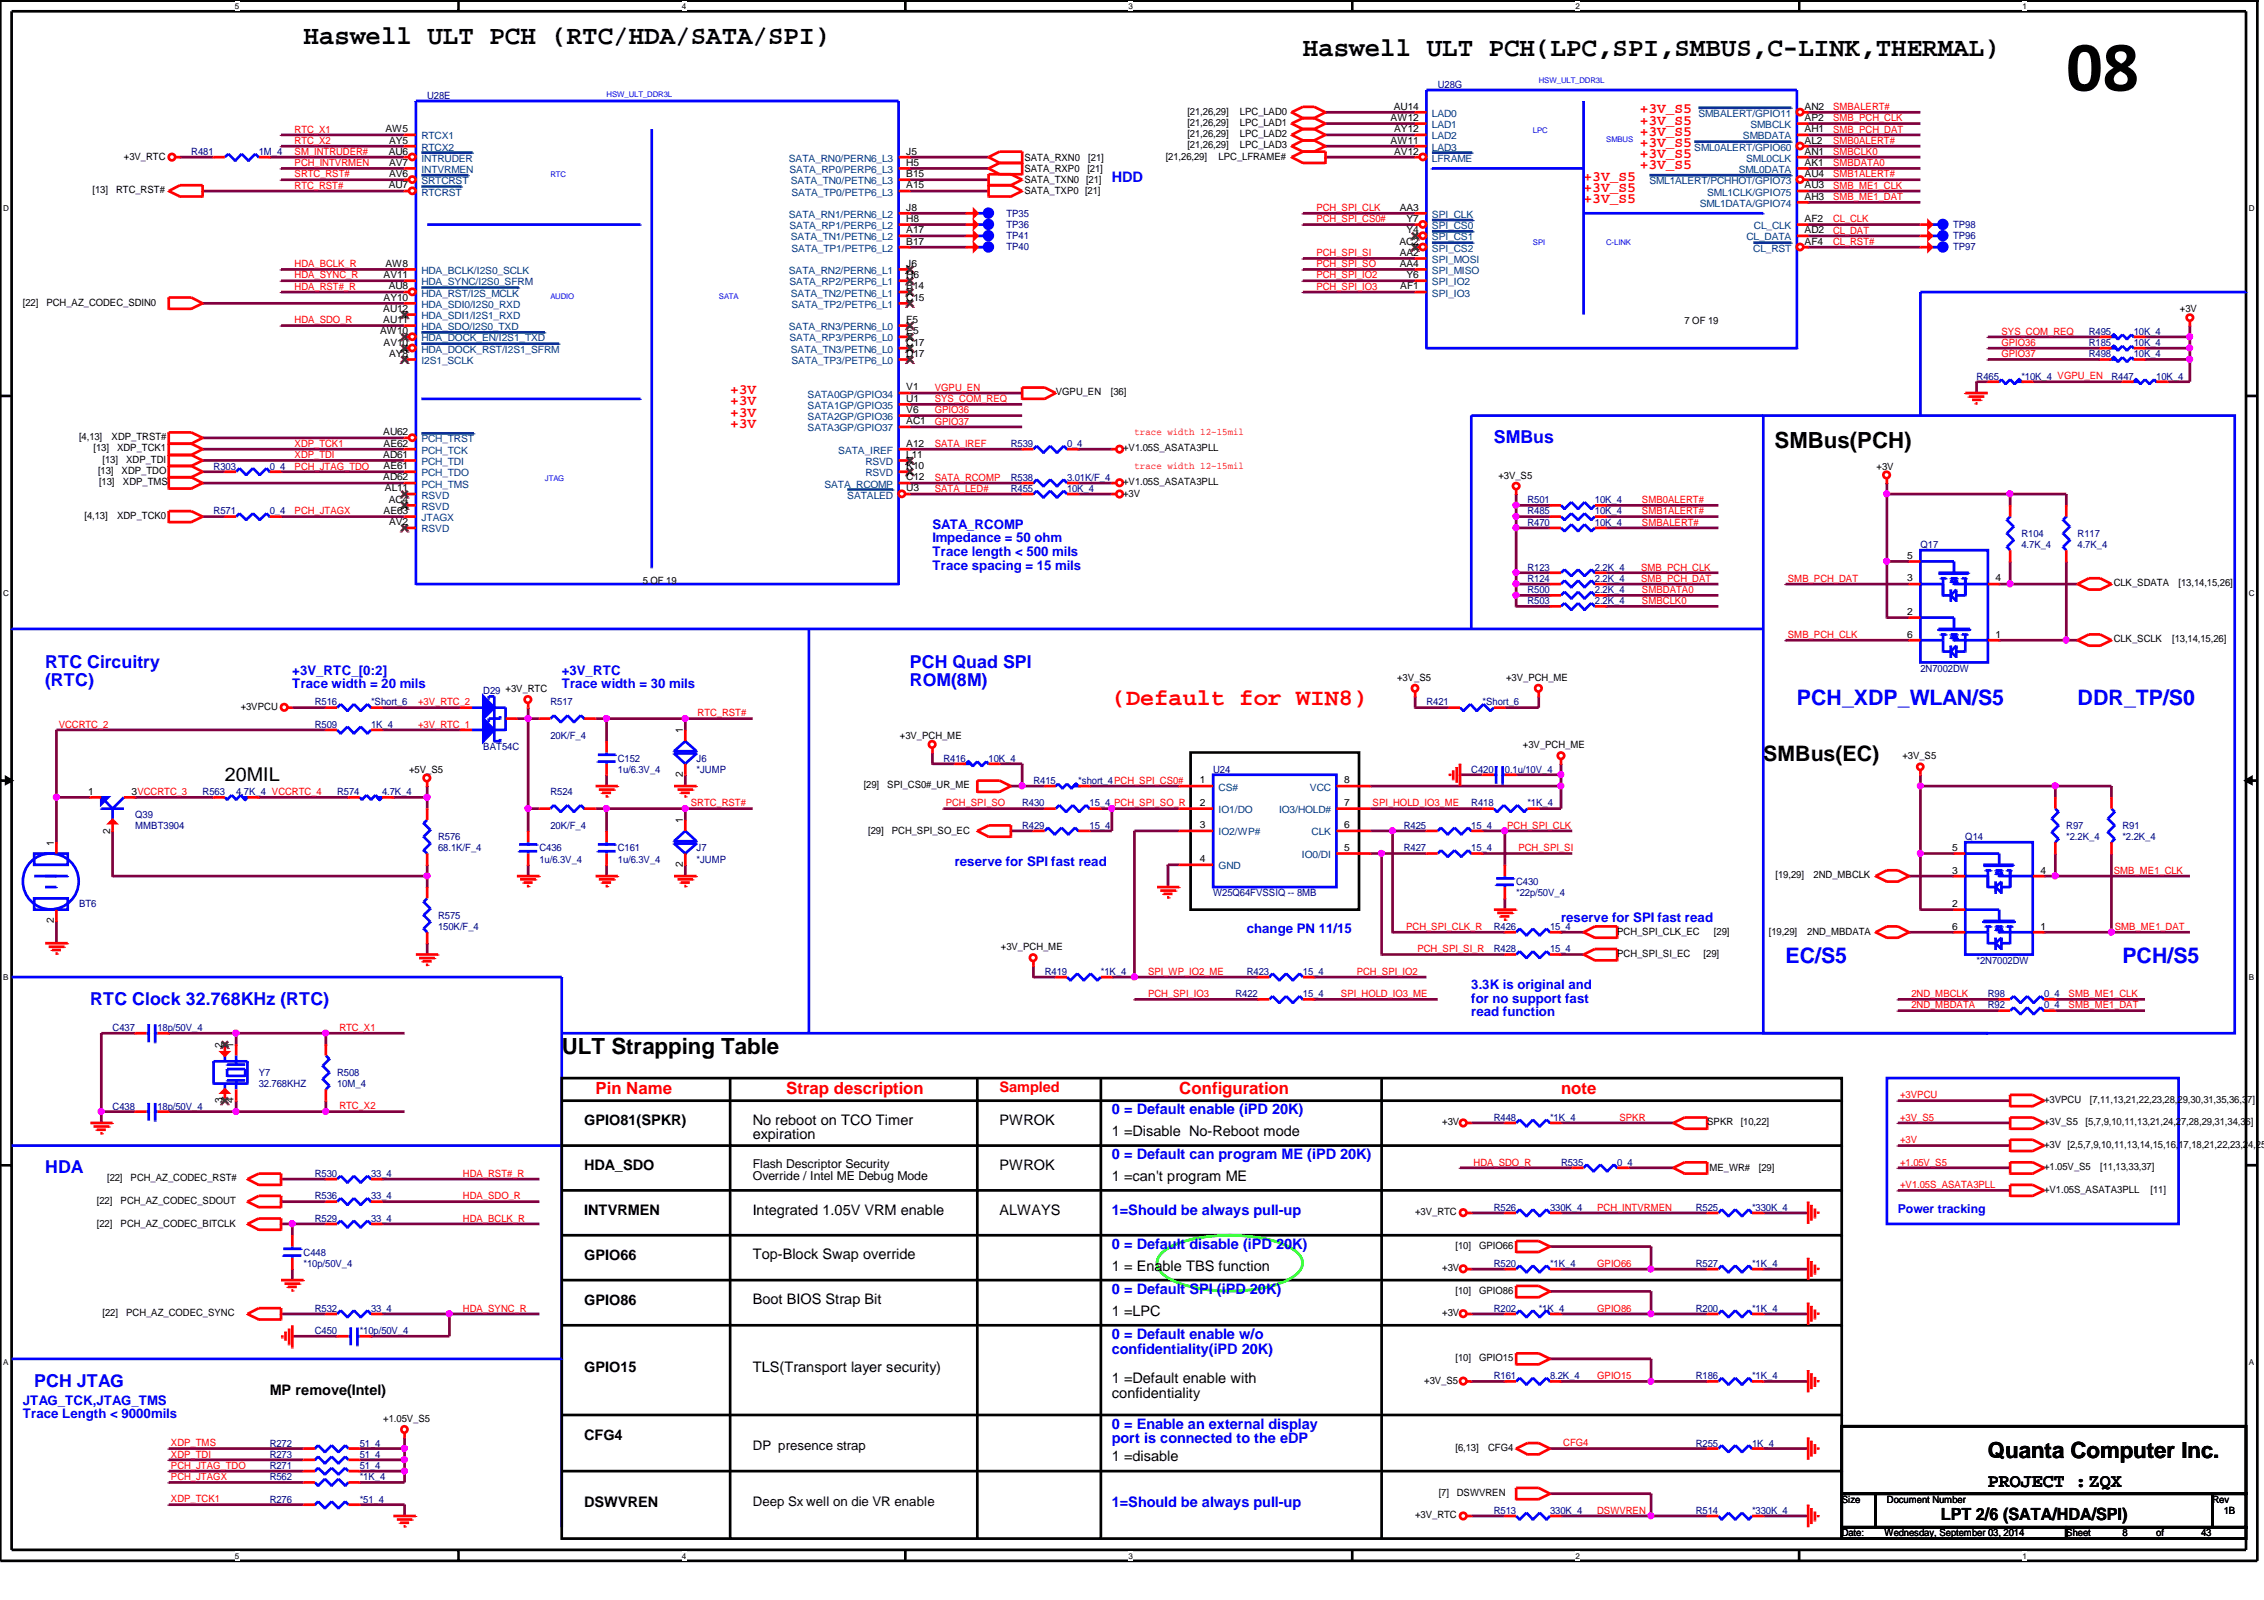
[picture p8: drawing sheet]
<svg xmlns="http://www.w3.org/2000/svg" width="297mm" height="210mm" viewBox="0 0 297 210" stroke-linecap="round" stroke-linejoin="round" font-family="sans-serif">
<defs><g id="words">
<text font-size="9.4" x="271.1" y="11.9">08</text>
<g font-size="3.5">
<text x="39.8" y="5.8">Haswell ULT PCH (RTC/HDA/SATA/SPI)</text>
<text x="170.9" y="7.3">Haswell ULT PCH(LPC,SPI,SMBUS,C-LINK,THERMAL)</text>
</g>
<text font-size="3.1" fill="#f00" x="145.9" y="92.5">(Default for WIN8)</text>
<g font-size="2.9">
<text x="232.8" y="58.7">SMBus(PCH)</text>
<text x="73.7" y="138.3">ULT Strapping Table</text>
<text x="260.8" y="191.3">Quanta Computer Inc.</text>
</g>
<g font-size="2.8" fill="#00f">
<text x="235.8" y="92.5">PCH_XDP_WLAN/S5</text>
<text x="272.6" y="92.5">DDR_TP/S0</text>
<text x="234.3" y="126.4">EC/S5</text>
<text x="278.5" y="126.4">PCH/S5</text>
</g>
<text font-size="2.8" x="231.3" y="99.9">SMBus(EC)</text>
<g font-size="2.5">
<text x="29.5" y="102.4">20MIL</text>
<text x="260.8" y="195.1">PROJECT :ZQX</text>
</g>
<g font-size="2.3" fill="#00f">
<text x="196" y="58.2">SMBus</text>
<text x="5.9" y="87.6">RTC Circuitry</text>
<text x="119.4" y="87.6">PCH Quad SPI</text>
<text x="5.9" y="90">(RTC)</text>
<text x="119.4" y="90">ROM(8M)</text>
<text x="11.9" y="131.8">RTC Clock 32.768KHz (RTC)</text>
<text x="5.9" y="153.9">HDA</text>
<text x="4.5" y="181.9">PCH JTAG</text>
</g>
<g font-size="2.2" fill="#f00">
<text x="78.1" y="143.5">Pin Name</text>
<text x="103.2" y="143.5">Strap description</text>
<text x="154.7" y="143.5">Configuration</text>
<text x="204.8" y="143.5">note</text>
</g>
<text font-size="2.2" x="254.6" y="199.3">LPT 2/6 (SATA/HDA/SPI)</text>
<g font-size="1.9" fill="#f00">
<text x="215.1" y="14.9">+3V_S5</text>
<text x="215.1" y="17.8">+3V_S5</text>
<text x="215.1" y="16.3">+3V_S5</text>
<text x="207.8" y="23.7">+3V_S5</text>
<text x="215.1" y="19.3">+3V_S5</text>
<text x="215.1" y="20.8">+3V_S5</text>
<text x="215.1" y="22.2">+3V_S5</text>
<text x="207.8" y="25.2">+3V_S5</text>
<text x="207.8" y="26.7">+3V_S5</text>
<text x="95.8" y="51.7">+3V</text>
<text x="95.8" y="53.2">+3V</text>
<text x="95.8" y="54.7">+3V</text>
<text x="95.8" y="56.1">+3V</text>
<text x="131.1" y="143.2">Sampled</text>
</g>
<g font-size="1.9" fill="#00f">
<text x="145.9" y="23.9">HDD</text>
<text x="145.9" y="146.2">0 = Default enable (iPD 20K)</text>
<text x="145.9" y="152.1">0 = Default can program ME (iPD 20K)</text>
<text x="145.9" y="159.4">1=Should be always pull-up</text>
<text x="145.9" y="163.8">0 = Default disable (iPD 20K)</text>
<text x="145.9" y="169.7">0 = Default SPI (iPD 20K)</text>
<text x="145.9" y="175.6">0 = Default enable w/o</text>
<text x="145.9" y="177.6">confidentiality(iPD 20K)</text>
<text x="145.9" y="187.4">0 = Enable an external display</text>
<text x="145.9" y="189.4">port is connected to the eDP</text>
<text x="145.9" y="197.7">1=Should be always pull-up</text>
</g>
<g font-size="1.9">
<text x="76.7" y="147.6">GPIO81(SPKR)</text>
<text x="98.8" y="147.5">No reboot on TCO Timer</text>
<text x="98.8" y="149.5">expiration</text>
<text x="131.1" y="147.5">PWROK</text>
<text x="145.9" y="149">1 =Disable No-Reboot mode</text>
<text x="76.7" y="153.5">HDA_SDO</text>
<text x="131.1" y="153.5">PWROK</text>
<text x="145.9" y="154.9">1 =can't program ME</text>
<text x="76.7" y="159.4">INTVRMEN</text>
<text x="98.8" y="159.3">Integrated 1.05V VRM enable</text>
<text x="131.1" y="159.3">ALWAYS</text>
<text x="76.7" y="165.3">GPIO66</text>
<text x="98.8" y="165.2">Top-Block Swap override</text>
<text x="145.9" y="166.7">1 = Enable TBS function</text>
<text x="76.7" y="171.2">GPIO86</text>
<text x="98.8" y="171.1">Boot BIOS Strap Bit</text>
<text x="145.9" y="172.6">1 =LPC</text>
<text x="98.8" y="180">TLS(Transport layer security)</text>
<text x="35.4" y="183">MP remove(Intel)</text>
<text x="76.7" y="180">GPIO15</text>
<text x="145.9" y="181.4">1 =Default enable with</text>
<text x="145.9" y="183.4">confidentiality</text>
<text x="76.7" y="188.9">CFG4</text>
<text x="145.9" y="191.7">1 =disable</text>
<text x="76.7" y="197.7">DSWVREN</text>
</g>
<g font-size="1.7" fill="#00f">
<text x="122.3" y="69.4">SATA_RCOMP</text>
<text x="122.3" y="71.2">Impedance = 50 ohm</text>
<text x="122.3" y="72.9">Trace length &lt; 500 mils</text>
<text x="122.3" y="74.7">Trace spacing = 15 mils</text>
<text x="38.4" y="88.5">+3V_RTC_[0:2]</text>
<text x="73.7" y="88.5">+3V_RTC</text>
<text x="38.4" y="90.3">Trace width = 20 mils</text>
<text x="73.7" y="90.3">Trace width = 30 mils</text>
<text x="125.3" y="113.6">reserve for SPI fast read</text>
<text x="163.6" y="122.4">change PN 11/15</text>
<text x="204.8" y="120.9">reserve for SPI fast read</text>
<text x="193" y="129.8">3.3K is original and</text>
<text x="193" y="131.6">for no support fast</text>
<text x="193" y="133.3">read function</text>
<text x="3" y="184.3">JTAG_TCK,JTAG_TMS</text>
<text x="3" y="186.1">Trace Length &lt; 9000mils</text>
</g>
<g font-size="1.7">
<text x="98.8" y="190.2">DP presence strap</text>
<text x="98.8" y="197.6">Deep Sx well on die VR enable</text>
</g>
<g font-size="1.6">
<text x="98.8" y="153.2">Flash Descriptor Security</text>
<text x="98.8" y="154.9">Override / Intel ME Debug Mode</text>
</g>
<text font-size="1.6" fill="#00f" x="249" y="159.2">Power tracking</text>
<g font-size="1.3" fill="#000080">
<text x="188.6" y="11.5">U28G</text>
<text x="56" y="13">U28E</text>
<text x="25.1" y="20.4">R481</text>
<text x="33.9" y="20.4">1M_4</text>
<text x="132" y="28.4">TP35</text>
<text x="132" y="29.9">TP36</text>
<text x="256.2" y="29.9">TP98</text>
<text x="132" y="31.4">TP41</text>
<text x="132" y="32.9">TP40</text>
<text x="256.2" y="31.4">TP96</text>
<text x="256.2" y="32.9">TP97</text>
<text x="274.1" y="43.9">R495</text>
<text x="274.1" y="45.4">R185</text>
<text x="274.1" y="46.9">R498</text>
<text x="279.9" y="43.9">10K_4</text>
<text x="279.9" y="45.4">10K_4</text>
<text x="279.9" y="46.9">10K_4</text>
<text x="259.3" y="49.8">R465</text>
<text x="265.2" y="49.8">*10K_4 VGPU_EN</text>
<text x="277" y="49.8">R447</text>
<text x="282.9" y="49.8">10K_4</text>
<text x="132.6" y="58.6">R539</text>
<text x="140" y="58.6">0_4</text>
<text x="28" y="61.6">R303</text>
<text x="35.4" y="61.6">0_4</text>
<text x="132.6" y="64.6">R455</text>
<text x="132.6" y="63.1">R538</text>
<text x="140" y="64.6">10K_4</text>
<text x="140" y="63.1">3.01K/F_4</text>
<text x="200.4" y="66">R501</text>
<text x="209.3" y="66">10K_4</text>
<text x="28" y="67.5">R571</text>
<text x="35.4" y="67.5">0_4</text>
<text x="200.4" y="69">R470</text>
<text x="200.4" y="67.5">R485</text>
<text x="209.3" y="69">10K_4</text>
<text x="209.3" y="67.5">10K_4</text>
<text x="252" y="71.9">Q17</text>
<text x="265.2" y="70.4">R104</text>
<text x="265.2" y="71.9">4.7K_4</text>
<text x="272.6" y="70.4">R117</text>
<text x="272.6" y="71.9">4.7K_4</text>
<text x="200.4" y="74.8">R123</text>
<text x="200.4" y="77.8">R500</text>
<text x="200.4" y="76.3">R124</text>
<text x="209.3" y="74.8">2.2K_4</text>
<text x="209.3" y="77.8">2.2K_4</text>
<text x="209.3" y="76.3">2.2K_4</text>
<text x="200.4" y="79.3">R503</text>
<text x="209.3" y="79.3">2.2K_4</text>
<text x="252" y="88.1">2N7002DW</text>
<text x="41.3" y="92.5">R516</text>
<text x="41.3" y="95.5">R509</text>
<text x="48.7" y="92.5">*Short_6</text>
<text x="48.7" y="95.5">1K_4</text>
<text x="63.4" y="91.1">D29 +3V_RTC</text>
<text x="72.2" y="92.5">R517</text>
<text x="187.2" y="92.5">R421</text>
<text x="194.5" y="92.5">*Short_6</text>
<text x="63.4" y="98.4">BAT54C</text>
<text x="72.2" y="96.9">20K/F_4</text>
<text x="81.1" y="99.9">C152</text>
<text x="81.1" y="101.4">1u/6.3V_4</text>
<text x="91.4" y="99.9">J6</text>
<text x="91.4" y="101.4">*JUMP</text>
<text x="123.8" y="99.9">R416</text>
<text x="129.7" y="99.9">10K_4</text>
<text x="159.2" y="101.4">U24</text>
<text x="193" y="101.4">C420</text>
<text x="197.4" y="101.4">0.1u/10V_4</text>
<text x="17.7" y="107.3">Q39</text>
<text x="26.6" y="104.3">R563</text>
<text x="31" y="104.3">4.7K_4 VCCRTC_4</text>
<text x="44.2" y="104.3">R574</text>
<text x="50.1" y="104.3">4.7K_4</text>
<text x="72.2" y="104.3">R524</text>
<text x="134.1" y="105.8">R430</text>
<text x="135.6" y="102.8">R415</text>
<text x="141.5" y="102.8">*short_4PCH_SPI_CS0#</text>
<text x="143" y="105.8">15_4 PCH_SPI_SO_R</text>
<text x="193" y="105.8">R418</text>
<text x="200.4" y="105.8">*1K_4</text>
<text x="17.7" y="108.8">MMBT3904</text>
<text x="57.5" y="110.2">R576</text>
<text x="57.5" y="111.7">68.1K/F_4</text>
<text x="70.8" y="111.7">C436</text>
<text x="70.8" y="113.2">1u/6.3V_4</text>
<text x="72.2" y="108.8">20K/F_4</text>
<text x="81.1" y="111.7">C161</text>
<text x="81.1" y="113.2">1u/6.3V_4</text>
<text x="91.4" y="111.7">J7</text>
<text x="91.4" y="113.2">*JUMP</text>
<text x="134.1" y="108.8">R429</text>
<text x="143" y="108.8">15_4</text>
<text x="184.2" y="108.8">R425</text>
<text x="184.2" y="111.7">R427</text>
<text x="193" y="108.8">15_4</text>
<text x="193" y="111.7">15_4</text>
<text x="257.8" y="110.2">Q14</text>
<text x="271.1" y="108.8">R97</text>
<text x="271.1" y="110.2">*2.2K_4</text>
<text x="278.5" y="108.8">R91</text>
<text x="278.5" y="110.2">*2.2K_4</text>
<text x="10.4" y="119">BT6</text>
<text x="159.2" y="117.6">W25Q64FVSSIQ -- 8MB</text>
<text x="198.9" y="116.1">C430</text>
<text x="198.9" y="117.6">*22p/50V_4</text>
<text x="57.5" y="120.5">R575</text>
<text x="57.5" y="122">150K/F_4</text>
<text x="196" y="124.9">R428</text>
<text x="196" y="122">R426</text>
<text x="203.4" y="124.9">15_4</text>
<text x="203.4" y="122">15_4</text>
<text x="137.1" y="127.9">R419</text>
<text x="144.4" y="127.9">*1K_4</text>
<text x="162.1" y="130.9">R422</text>
<text x="163.6" y="127.9">R423</text>
<text x="170.9" y="127.9">15_4</text>
<text x="170.9" y="130.9">15_4</text>
<text x="259.3" y="126.4">*2N7002DW</text>
<text x="260.8" y="130.9">R98</text>
<text x="268.2" y="130.9">0_4</text>
<text x="14.8" y="135.3">C437</text>
<text x="20.7" y="135.3">18p/50V_4</text>
<text x="260.8" y="132.3">R92</text>
<text x="268.2" y="132.3">0_4</text>
<text x="33.9" y="141.1">Y7</text>
<text x="33.9" y="142.6">32.768KHZ</text>
<text x="44.2" y="141.1">R508</text>
<text x="44.2" y="142.6">10M_4</text>
<text x="14.8" y="145.6">C438</text>
<text x="20.7" y="145.6">18p/50V_4</text>
<text x="196" y="147">R448</text>
<text x="203.4" y="147">*1K_4</text>
<text x="41.3" y="154.4">R530</text>
<text x="48.7" y="154.4">33_4</text>
<text x="204.8" y="153">R535</text>
<text x="212.2" y="153">0_4</text>
<text x="41.3" y="157.4">R536</text>
<text x="41.3" y="160.3">R529</text>
<text x="48.7" y="157.4">33_4</text>
<text x="48.7" y="160.3">33_4</text>
<text x="196" y="158.8">R526</text>
<text x="203.4" y="158.8">330K_4</text>
<text x="222.5" y="158.8">R525</text>
<text x="229.9" y="158.8">*330K_4</text>
<text x="39.8" y="164.7">C448</text>
<text x="39.8" y="166.2">*10p/50V_4</text>
<text x="196" y="166.2">R520</text>
<text x="203.4" y="166.2">*1K_4</text>
<text x="222.5" y="166.2">R527</text>
<text x="229.9" y="166.2">*1K_4</text>
<text x="41.3" y="172.1">R532</text>
<text x="48.7" y="172.1">33_4</text>
<text x="196" y="172.1">R202</text>
<text x="201.9" y="172.1">*1K_4</text>
<text x="222.5" y="172.1">R200</text>
<text x="229.9" y="172.1">*1K_4</text>
<text x="41.3" y="175">C450</text>
<text x="47.2" y="175">*10p/50V_4</text>
<text x="196" y="180.9">R161</text>
<text x="203.4" y="180.9">8.2K_4</text>
<text x="222.5" y="180.9">R186</text>
<text x="229.9" y="180.9">*1K_4</text>
<text x="35.4" y="189.8">R272</text>
<text x="35.4" y="191.2">R273</text>
<text x="47.2" y="189.8">51_4</text>
<text x="47.2" y="191.2">51_4</text>
<text x="222.5" y="189.8">R255</text>
<text x="229.9" y="189.8">1K_4</text>
<text x="35.4" y="194.2">R562</text>
<text x="35.4" y="192.7">R271</text>
<text x="35.4" y="197.1">R276</text>
<text x="47.2" y="194.2">*1K_4</text>
<text x="47.2" y="192.7">51_4</text>
<text x="47.2" y="197.1">*51_4</text>
<text x="196" y="198.6">R513</text>
<text x="203.4" y="198.6">330K_4</text>
<text x="222.5" y="198.6">R514</text>
<text x="229.9" y="198.6">*330K_4</text>
</g>
<g font-size="1.3" fill="#f00">
<text x="38.6" y="17.4">RTC_X1</text>
<text x="240.5" y="14.4">SMBALERT#</text>
<text x="240.5" y="15.9">SMB_PCH_CLK</text>
<text x="240.5" y="17.4">SMB_PCH_DAT</text>
<text x="38.6" y="23.3">SRTC_RST#</text>
<text x="38.6" y="20.3">SM_INTRUDER#</text>
<text x="38.6" y="18.9">RTC_X2</text>
<text x="38.6" y="21.8">PCH_INTVRMEN</text>
<text x="240.5" y="23.3">SMB1ALERT#</text>
<text x="240.5" y="20.3">SMBCLK0</text>
<text x="240.5" y="21.8">SMBDATA0</text>
<text x="240.5" y="18.9">SMB0ALERT#</text>
<text x="38.6" y="24.8">RTC_RST#</text>
<text x="172.7" y="27.7">PCH_SPI_CLK</text>
<text x="172.7" y="29.2">PCH_SPI_CS0#</text>
<text x="240.5" y="26.2">SMB_ME1_DAT</text>
<text x="240.5" y="24.8">SMB_ME1_CLK</text>
<text x="240.5" y="29.2">CL_CLK</text>
<text x="38.6" y="35.1">HDA_BCLK_R</text>
<text x="172.7" y="33.6">PCH_SPI_SI</text>
<text x="172.7" y="35.1">PCH_SPI_SO</text>
<text x="240.5" y="30.6">CL_DAT</text>
<text x="240.5" y="32.1">CL_RST#</text>
<text x="38.6" y="38">HDA_RST#_R</text>
<text x="38.6" y="36.5">HDA_SYNC_R</text>
<text x="172.7" y="36.5">PCH_SPI_IO2</text>
<text x="172.7" y="38">PCH_SPI_IO3</text>
<text x="38.6" y="42.4">HDA_SDO_R</text>
<text x="262.6" y="43.9">SYS_COM_REQ</text>
<text x="262.6" y="45.4">GPIO36</text>
<text x="262.6" y="46.9">GPIO37</text>
<text x="122.6" y="52.7">SYS_COM_REQ</text>
<text x="122.6" y="51.3">VGPU_EN</text>
<text x="38.6" y="58.6">XDP_TCK1</text>
<text x="122.6" y="58.6">SATA_IREF</text>
<text x="122.6" y="54.2">GPIO36</text>
<text x="122.6" y="55.7">GPIO37</text>
<text x="148.8" y="57.1">trace width 12~15mil</text>
<text x="38.6" y="60.1">XDP_TDI</text>
<text x="38.6" y="61.6">PCH_JTAG_TDO</text>
<text x="122.6" y="63.1">SATA_RCOMP</text>
<text x="122.6" y="64.5">SATA_LED#</text>
<text x="148.8" y="61.5">trace width 12~15mil</text>
<text x="215.4" y="66">SMB0ALERT#</text>
<text x="38.6" y="67.5">PCH_JTAGX</text>
<text x="215.4" y="69">SMBALERT#</text>
<text x="215.4" y="67.5">SMB1ALERT#</text>
<text x="215.3" y="76.3">SMB_PCH_DAT</text>
<text x="215.3" y="74.8">SMB_PCH_CLK</text>
<text x="215.4" y="77.8">SMBDATA0</text>
<text x="234.6" y="76.3">SMB_PCH_DAT</text>
<text x="215.4" y="79.2">SMBCLK0</text>
<text x="234.6" y="83.7">SMB_PCH_CLK</text>
<text x="7.7" y="95.5">VCCRTC_2</text>
<text x="54.9" y="92.5">+3V_RTC_2</text>
<text x="54.9" y="95.5">+3V_RTC_1</text>
<text x="91.5" y="94">RTC_RST#</text>
<text x="90.6" y="105.8">SRTC_RST#</text>
<text x="124.1" y="105.8">PCH_SPI_SO</text>
<text x="180.1" y="105.8">SPI_HOLD_IO3_ME</text>
<text x="197.7" y="108.7">PCH_SPI_CLK</text>
<text x="199.2" y="111.7">PCH_SPI_SI</text>
<text x="277.3" y="114.6">SMB_ME1_CLK</text>
<text x="184.5" y="122">PCH_SPI_CLK_R</text>
<text x="186" y="124.9">PCH_SPI_SI_R</text>
<text x="277.4" y="122">SMB_ME1_DAT</text>
<text x="150.6" y="130.8">PCH_SPI_IO3</text>
<text x="150.6" y="127.9">SPI_WP_IO2_ME</text>
<text x="175.9" y="130.8">SPI_HOLD_IO3_ME</text>
<text x="178" y="127.9">PCH_SPI_IO2</text>
<text x="250.8" y="130.8">2ND_MBCLK</text>
<text x="271.4" y="130.8">SMB_ME1_CLK</text>
<text x="44.5" y="135.3">RTC_X1</text>
<text x="250.8" y="132.3">2ND_MBDATA</text>
<text x="271.4" y="132.3">SMB_ME1_DAT</text>
<text x="44.5" y="145.5">RTC_X2</text>
<text x="212.5" y="147">SPKR</text>
<text x="249.3" y="144.1">+3VPCU</text>
<text x="249.3" y="147">+3V_S5</text>
<text x="249.3" y="150">+3V</text>
<text x="60.7" y="154.4">HDA_RST#_R</text>
<text x="193.3" y="152.9">HDA_SDO_R</text>
<text x="249.3" y="155.9">+V1.05S_ASATA3PLL</text>
<text x="249.3" y="152.9">+1.05V_S5</text>
<text x="60.7" y="157.4">HDA_SDO_R</text>
<text x="60.7" y="160.3">HDA_BCLK_R</text>
<text x="209.5" y="158.8">PCH_INTVRMEN</text>
<text x="209.5" y="166.2">GPIO66</text>
<text x="60.7" y="172.1">HDA_SYNC_R</text>
<text x="209.5" y="172.1">GPIO86</text>
<text x="209.5" y="180.9">GPIO15</text>
<text x="22.4" y="189.7">XDP_TMS</text>
<text x="22.4" y="191.2">XDP_TDI</text>
<text x="205.1" y="189.7">CFG4</text>
<text x="22.4" y="194.2">PCH_JTAGX</text>
<text x="22.4" y="192.7">PCH_JTAG_TDO</text>
<text x="22.4" y="197.1">XDP_TCK1</text>
<text x="209.5" y="198.6">DSWVREN</text>
</g>
<g font-size="1.3">
<text x="50.6" y="17.4">AW5</text>
<text x="155.8" y="15">[21,26,29]</text>
<text x="155.8" y="16.5">[21,26,29]</text>
<text x="155.8" y="18">[21,26,29]</text>
<text x="162.7" y="15">LPC_LAD0</text>
<text x="162.7" y="16.5">LPC_LAD1</text>
<text x="162.7" y="18">LPC_LAD2</text>
<text x="182.5" y="15.9">AW12</text>
<text x="182.9" y="14.4">AU14</text>
<text x="182.9" y="17.4">AY12</text>
<text x="236.8" y="17.4">AH1</text>
<text x="236.8" y="15.9">AP2</text>
<text x="236.8" y="14.4">AN2</text>
<text x="16.3" y="21">+3V_RTC</text>
<text x="51" y="20.3">AU6</text>
<text x="51.1" y="18.8">AY5</text>
<text x="51.1" y="23.2">AV6</text>
<text x="51.1" y="21.8">AV7</text>
<text x="118.9" y="23.2">B15</text>
<text x="118.9" y="21.8">H5</text>
<text x="118.9" y="20.3">J5</text>
<text x="134.4" y="21.1">SATA_RXN0</text>
<text x="134.4" y="22.6">SATA_RXP0</text>
<text x="142.7" y="22.6">[21]</text>
<text x="142.8" y="21.1">[21]</text>
<text x="152.9" y="21">[21,26,29]</text>
<text x="155.8" y="19.5">[21,26,29]</text>
<text x="159.9" y="21">LPC_LFRAME#</text>
<text x="162.7" y="19.5">LPC_LAD3</text>
<text x="182.5" y="18.8">AW11</text>
<text x="182.9" y="20.3">AV12</text>
<text x="236.8" y="23.2">AU4</text>
<text x="236.8" y="21.8">AK1</text>
<text x="236.8" y="20.3">AN1</text>
<text x="236.8" y="18.8">AL2</text>
<text x="12.1" y="25.4">[13]</text>
<text x="15.2" y="25.4">RTC_RST#</text>
<text x="51" y="24.7">AU7</text>
<text x="118.9" y="27.6">J8</text>
<text x="118.9" y="29.1">H8</text>
<text x="118.9" y="24.7">A15</text>
<text x="134.4" y="24">SATA_TXN0 [21]</text>
<text x="134.4" y="25.5">SATA_TXP0 [21]</text>
<text x="183.6" y="27.6">AA3</text>
<text x="184.5" y="29.1">Y7</text>
<text x="236.8" y="29.1">AF2</text>
<text x="236.8" y="24.7">AU3</text>
<text x="236.8" y="26.2">AH3</text>
<text x="50.6" y="35">AW8</text>
<text x="118.9" y="35">J6</text>
<text x="118.9" y="32.1">B17</text>
<text x="118.9" y="30.6">A17</text>
<text x="183.6" y="32.1">AC2</text>
<text x="183.6" y="35">AA4</text>
<text x="183.6" y="33.6">AA2</text>
<text x="184.5" y="30.6">Y4</text>
<text x="236.8" y="32.1">AF4</text>
<text x="236.8" y="30.6">AD2</text>
<text x="3" y="40.1">[22]</text>
<text x="6.1" y="40.1">PCH_AZ_CODEC_SDIN0</text>
<text x="50.3" y="40.9">AU12</text>
<text x="50.3" y="39.5">AY10</text>
<text x="50.3" y="36.5">AV11</text>
<text x="51" y="38">AU8</text>
<text x="118.9" y="39.5">C15</text>
<text x="118.9" y="38">B14</text>
<text x="118.9" y="36.5">H6</text>
<text x="183.7" y="38">AF1</text>
<text x="184.5" y="36.5">Y6</text>
<text x="286" y="41">+3V</text>
<text x="49.9" y="43.9">AW10</text>
<text x="50.3" y="42.4">AU11</text>
<text x="50.3" y="45.3">AV10</text>
<text x="51.1" y="46.8">AY8</text>
<text x="118.9" y="46.8">D17</text>
<text x="118.9" y="45.3">C17</text>
<text x="118.9" y="43.9">E5</text>
<text x="118.9" y="42.4">F5</text>
<text x="221" y="42.5">7 OF 19</text>
<text x="118.9" y="52.7">U1</text>
<text x="118.9" y="51.2">V1</text>
<text x="138.5" y="51.9">VGPU_EN</text>
<text x="145.8" y="51.9">[36]</text>
<text x="10.4" y="57.8">[4,13]</text>
<text x="12.3" y="59.2">[13]</text>
<text x="14.6" y="57.8">XDP_TRST#</text>
<text x="15.4" y="59.2">XDP_TCK1</text>
<text x="50.3" y="57.1">AU62</text>
<text x="50.3" y="58.6">AE62</text>
<text x="118.9" y="58.6">A12</text>
<text x="118.9" y="55.7">AC1</text>
<text x="118.9" y="54.2">V6</text>
<text x="147.4" y="59.2">+V1.05S_ASATA3PLL</text>
<text x="12.9" y="62.2">[13]</text>
<text x="13" y="63.7">[13]</text>
<text x="13.5" y="60.7">[13]</text>
<text x="16" y="62.2">XDP_TDO</text>
<text x="16.1" y="63.7">XDP_TMS</text>
<text x="16.5" y="60.7">XDP_TDI</text>
<text x="50.3" y="63">AD62</text>
<text x="50.3" y="60.1">AD61</text>
<text x="50.3" y="61.6">AE61</text>
<text x="50.5" y="64.5">AL11</text>
<text x="51" y="66">AC4</text>
<text x="118.9" y="60.1">L11</text>
<text x="118.9" y="61.6">K10</text>
<text x="118.9" y="64.5">U3</text>
<text x="118.9" y="63">C12</text>
<text x="147.4" y="65.2">+3V</text>
<text x="147.4" y="63.7">+V1.05S_ASATA3PLL</text>
<text x="196.6" y="62.8">+3V_S5</text>
<text x="246.2" y="61.6">+3V</text>
<text x="11.1" y="68.1">[4,13]</text>
<text x="15.4" y="68.1">XDP_TCK0</text>
<text x="50.3" y="67.4">AE63</text>
<text x="51.1" y="68.9">AV2</text>
<text x="84.3" y="76.6">5 OF 19</text>
<text x="250.2" y="73.3">5</text>
<text x="250.2" y="76.3">3</text>
<text x="261.8" y="76.3">4</text>
<text x="277.3" y="76.9">CLK_SDATA</text>
<text x="285.8" y="76.9">[13,14,15,26]</text>
<text x="250.2" y="83.7">6</text>
<text x="250.2" y="80.7">2</text>
<text x="261.8" y="83.7">1</text>
<text x="183.3" y="89.3">+3V_S5</text>
<text x="197.6" y="89.3">+3V_PCH_ME</text>
<text x="277.3" y="84.3">CLK_SCLK</text>
<text x="285" y="84.3">[13,14,15,26]</text>
<text x="31.6" y="93.1">+3VPCU</text>
<text x="53.7" y="101.4">+5V_S5</text>
<text x="89.6" y="102" transform="rotate(-90 89.6 102)">2</text>
<text x="89.6" y="96.2" transform="rotate(-90 89.6 96.2)">1</text>
<text x="118.1" y="96.9">+3V_PCH_ME</text>
<text x="199.8" y="98.1">+3V_PCH_ME</text>
<text x="249.6" y="99.6">+3V_S5</text>
<text x="11.6" y="104.3">1</text>
<text x="17.3" y="104.3">3VCCRTC_3</text>
<text x="89.6" y="108" transform="rotate(-90 89.6 108)">1</text>
<text x="113.3" y="103.4">[29]</text>
<text x="116.4" y="103.4">SPI_CS0#_UR_ME</text>
<text x="157.4" y="102.8">1</text>
<text x="157.4" y="105.7">2</text>
<text x="176.4" y="102.8">8</text>
<text x="176.4" y="105.7">7</text>
<text x="7.1" y="111" transform="rotate(-90 7.1 111)">1</text>
<text x="14.4" y="109.3" transform="rotate(-90 14.4 109.3)">2</text>
<text x="89.6" y="113.7" transform="rotate(-90 89.6 113.7)">2</text>
<text x="113.9" y="109.3">[29]</text>
<text x="117" y="109.3">PCH_SPI_SO_EC</text>
<text x="157.4" y="108.7">3</text>
<text x="157.4" y="113.1">4</text>
<text x="176.4" y="108.7">6</text>
<text x="176.4" y="111.6">5</text>
<text x="256.1" y="111.6">5</text>
<text x="233" y="115.2">[19,29]</text>
<text x="238" y="115.2">2ND_MBCLK</text>
<text x="256.1" y="119">2</text>
<text x="256.1" y="114.6">3</text>
<text x="267.7" y="114.6">4</text>
<text x="7.1" y="121.1" transform="rotate(-90 7.1 121.1)">2</text>
<text x="131.3" y="124.6">+3V_PCH_ME</text>
<text x="212.2" y="122.6">PCH_SPI_CLK_EC</text>
<text x="212.2" y="125.5">PCH_SPI_SI_EC</text>
<text x="223.5" y="125.5">[29]</text>
<text x="224.9" y="122.6">[29]</text>
<text x="232.1" y="122.6">[19,29]</text>
<text x="237.1" y="122.6">2ND_MBDATA</text>
<text x="256.1" y="122">6</text>
<text x="267.7" y="122">1</text>
<text x="29.2" y="137.5" transform="rotate(-90 29.2 137.5)">2</text>
<text x="30.6" y="137.5" transform="rotate(-90 30.6 137.5)">1</text>
<text x="29.2" y="144.7" transform="rotate(-90 29.2 144.7)">3</text>
<text x="30.6" y="144.7" transform="rotate(-90 30.6 144.7)">4</text>
<text x="189.2" y="147.6">+3V</text>
<text x="224" y="147.6">SPKR</text>
<text x="228.4" y="147.6">[10,22]</text>
<text x="268.2" y="144.7">+3VPCU</text>
<text x="268.2" y="147.6">+3V_S5</text>
<text x="273.6" y="147.6">[5,7,9,10,11,13,21,24,27,28,29,31,34,36]</text>
<text x="274.2" y="144.7">[7,11,13,21,22,23,28,29,30,31,35,36,37]</text>
<text x="14.1" y="155">[22]</text>
<text x="17.1" y="155">PCH_AZ_CODEC_RST#</text>
<text x="224.3" y="153.7">ME_WR#</text>
<text x="230.8" y="153.7">[29]</text>
<text x="268.2" y="150.6">+3V [2,5,7,9,10,11,13,14,15,16,17,18,21,22,23,24,25,2</text>
<text x="268.2" y="153.5">+1.05V_S5</text>
<text x="275.5" y="153.5">[11,13,33,37]</text>
<text x="12.7" y="157.9">[22]</text>
<text x="12.7" y="160.9">[22]</text>
<text x="15.8" y="157.9">PCH_AZ_CODEC_SDOUT</text>
<text x="15.8" y="160.9">PCH_AZ_CODEC_BITCLK</text>
<text x="185.7" y="159.4">+3V_RTC</text>
<text x="268.2" y="156.5">+V1.05S_ASATA3PLL</text>
<text x="282.1" y="156.5">[11]</text>
<text x="189.2" y="166.8">+3V</text>
<text x="191" y="163.8">[10]</text>
<text x="194.1" y="163.8">GPIO66</text>
<text x="13.5" y="172.7">[22]</text>
<text x="16.5" y="172.7">PCH_AZ_CODEC_SYNC</text>
<text x="189.2" y="172.7">+3V</text>
<text x="191" y="169.7">[10]</text>
<text x="194.1" y="169.7">GPIO86</text>
<text x="191" y="178.6">[10]</text>
<text x="194.1" y="178.6">GPIO15</text>
<text x="186.9" y="181.5">+3V_S5</text>
<text x="50.3" y="186.5">+1.05V_S5</text>
<text x="191" y="190.4">[6,13]</text>
<text x="195.2" y="190.4">CFG4</text>
<text x="188.8" y="196.3">[7]</text>
<text x="191.1" y="196.3">DSWVREN</text>
<text x="241.6" y="197.1">Size</text>
<text x="247.6" y="197.1">Document Number</text>
<text x="290.3" y="197.1">Rev</text>
<text x="185.7" y="199.2">+3V_RTC</text>
<text x="241.6" y="201.5">Date:</text>
<text x="247.3" y="201.5">Wednesday, September 03, 2014</text>
<text x="271.1" y="201.5">Sheet</text>
<text x="278.5" y="201.5">8</text>
<text x="282.9" y="201.5">of</text>
<text x="288.8" y="201.5">43</text>
<text x="291.8" y="198.6">1B</text>
</g>
<g font-size="1.3" fill="#004080">
<text x="187.9" y="15.3">LAD0</text>
<text x="187.9" y="16.8">LAD1</text>
<text x="222.8" y="15.3">SMBALERT/GPIO11</text>
<text x="229.7" y="16.8">SMBCLK</text>
<text x="55.3" y="19.8">RTCX2</text>
<text x="55.3" y="18.3">RTCX1</text>
<text x="55.3" y="21.2">INTRUDER</text>
<text x="55.3" y="22.7">INTVRMEN</text>
<text x="103.5" y="21.2">SATA_RN0/PERN6_L3</text>
<text x="103.6" y="22.7">SATA_RP0/PERP6_L3</text>
<text x="187.9" y="21.2">LFRAME</text>
<text x="187.9" y="19.8">LAD3</text>
<text x="187.9" y="18.3">LAD2</text>
<text x="222.3" y="19.8">SML0ALERT/GPIO60</text>
<text x="228.1" y="22.7">SML0DATA</text>
<text x="228.7" y="18.3">SMBDATA</text>
<text x="229.1" y="21.2">SML0CLK</text>
<text x="55.3" y="25.7">RTCRST</text>
<text x="55.3" y="24.2">SRTCRST</text>
<text x="103.5" y="28.6">SATA_RN1/PERN6_L2</text>
<text x="103.8" y="24.2">SATA_TN0/PETN6_L3</text>
<text x="103.8" y="25.7">SATA_TP0/PETP6_L3</text>
<text x="187.9" y="28.6">SPI_CLK</text>
<text x="216.4" y="24.2">SML1ALERT/PCHHOT/GPIO73</text>
<text x="223" y="27.1">SML1DATA/GPIO74</text>
<text x="224" y="25.7">SML1CLK/GPIO75</text>
<text x="55.3" y="35.9">HDA_BCLK/I2S0_SCLK</text>
<text x="103.5" y="35.9">SATA_RN2/PERN6_L1</text>
<text x="103.6" y="30.1">SATA_RP1/PERP6_L2</text>
<text x="103.8" y="31.5">SATA_TN1/PETN6_L2</text>
<text x="103.8" y="33">SATA_TP1/PETP6_L2</text>
<text x="187.9" y="35.9">SPI_MISO</text>
<text x="187.9" y="34.5">SPI_MOSI</text>
<text x="187.9" y="33">SPI_CS2</text>
<text x="187.9" y="31.5">SPI_CS1</text>
<text x="187.9" y="30.1">SPI_CS0</text>
<text x="229.1" y="31.5">CL_DATA</text>
<text x="230" y="33">CL_RST</text>
<text x="230.1" y="30.1">CL_CLK</text>
<text x="55.3" y="41.9">HDA_SDI1/I2S1_RXD</text>
<text x="55.3" y="40.4">HDA_SDI0/I2S0_RXD</text>
<text x="55.3" y="38.9">HDA_RST/I2S_MCLK</text>
<text x="55.3" y="37.4">HDA_SYNC/I2S0_SFRM</text>
<text x="103.6" y="37.4">SATA_RP2/PERP6_L1</text>
<text x="103.8" y="38.9">SATA_TN2/PETN6_L1</text>
<text x="103.8" y="40.4">SATA_TP2/PETP6_L1</text>
<text x="187.9" y="38.9">SPI_IO3</text>
<text x="187.9" y="37.4">SPI_IO2</text>
<text x="55.3" y="46.3">HDA_DOCK_RST/I2S1_SFRM</text>
<text x="55.3" y="44.8">HDA_DOCK_EN/I2S1_TXD</text>
<text x="55.3" y="43.3">HDA_SDO/I2S0_TXD</text>
<text x="55.3" y="47.8">I2S1_SCLK</text>
<text x="103.5" y="43.3">SATA_RN3/PERN6_L0</text>
<text x="103.6" y="44.8">SATA_RP3/PERP6_L0</text>
<text x="103.8" y="46.3">SATA_TN3/PETN6_L0</text>
<text x="103.8" y="47.8">SATA_TP3/PETP6_L0</text>
<text x="106" y="53.6">SATA1GP/GPIO35</text>
<text x="106" y="52.2">SATA0GP/GPIO34</text>
<text x="55.3" y="59.5">PCH_TCK</text>
<text x="55.3" y="58">PCH_TRST</text>
<text x="106" y="56.6">SATA3GP/GPIO37</text>
<text x="106" y="55.1">SATA2GP/GPIO36</text>
<text x="110" y="59.5">SATA_IREF</text>
<text x="55.3" y="64">PCH_TMS</text>
<text x="55.3" y="62.5">PCH_TDO</text>
<text x="55.3" y="61">PCH_TDI</text>
<text x="55.3" y="65.4">RSVD</text>
<text x="108.2" y="64">SATA_RCOMP</text>
<text x="111.2" y="65.4">SATALED</text>
<text x="113.5" y="61">RSVD</text>
<text x="113.5" y="62.5">RSVD</text>
<text x="55.3" y="66.9">RSVD</text>
<text x="55.3" y="69.8">RSVD</text>
<text x="55.3" y="68.4">JTAGX</text>
<text x="159.9" y="106.7">IO1/DO</text>
<text x="159.9" y="103.7">CS#</text>
<text x="167.8" y="106.7">IO3/HOLD#</text>
<text x="171.9" y="103.7">VCC</text>
<text x="159.9" y="109.6">IO2/WP#</text>
<text x="170.8" y="112.6">IO0/DI</text>
<text x="172.1" y="109.6">CLK</text>
<text x="159.9" y="114">GND</text>
</g>
<g font-size="1.1">
<text x="30.8" y="1.1">5</text>
<text x="89.4" y="1.1">4</text>
<text x="148.1" y="1.1">3</text>
<text x="206.7" y="1.1">2</text>
<text x="265.3" y="1.1">1</text>
<text x=".4" y="27.7">D</text>
<text x="295.1" y="27.7">D</text>
<text x=".4" y="78.1">C</text>
<text x="295.1" y="78.1">C</text>
<text x=".4" y="128.6">B</text>
<text x="295.1" y="128.6">B</text>
<text x=".4" y="179.1">A</text>
<text x="295.1" y="179.1">A</text>
<text x="30.8" y="204.5">5</text>
<text x="89.4" y="204.5">4</text>
<text x="148.1" y="204.5">3</text>
<text x="206.7" y="204.5">2</text>
<text x="265.3" y="204.5">1</text>
</g>
<g font-size="1" fill="#00f">
<text x="201.9" y="10.9">HSW_ULT_DDR3L</text>
<text x="79.6" y="12.7">HSW_ULT_DDR3L</text>
<text x="201.1" y="17.4">LPC</text>
<text x="72.2" y="23.3">RTC</text>
<text x="210.7" y="18.6">SMBUS</text>
<text x="201.1" y="32.1">SPI</text>
<text x="210.7" y="32.1">C-LINK</text>
<text x="72.2" y="39.2">AUDIO</text>
<text x="94.3" y="39.2">SATA</text>
<text x="71.5" y="63.1">JTAG</text>
</g>
</g></defs>
<path d="M0 0h296.2" fill="none" stroke="#000" stroke-width="1.1"/>
<path d="M0 0v204.8h296.2v-204.8M1.5 1.5h293.2v201.8h-293.2z" fill="none" stroke="#000" stroke-width=".35"/>
<g fill="#fff">
<path d="M30.8 .2h.6v1.2h-.6z"/>
<path d="M30.8 203.5h.6v1.2h-.6z"/>
</g>
<path d="M60.2 0v1.5M60.2 203.3v1.5" fill="none" stroke="#000" stroke-width=".35"/>
<g fill="#fff">
<path d="M89.4 .2h.6v1.2h-.6z"/>
<path d="M89.4 203.5h.6v1.2h-.6z"/>
</g>
<path d="M118.8 0v1.5M118.8 203.3v1.5" fill="none" stroke="#000" stroke-width=".35"/>
<g fill="#fff">
<path d="M148.1 .2h.6v1.2h-.6z"/>
<path d="M148.1 203.5h.6v1.2h-.6z"/>
</g>
<path d="M177.4 0v1.5M177.4 203.3v1.5" fill="none" stroke="#000" stroke-width=".35"/>
<g fill="#fff">
<path d="M206.7 .2h.6v1.2h-.6z"/>
<path d="M206.7 203.5h.6v1.2h-.6z"/>
</g>
<path d="M236 0v1.5M236 203.3v1.5" fill="none" stroke="#000" stroke-width=".35"/>
<g fill="#fff">
<path d="M265.3 .2h.6v1.2h-.6z"/>
<path d="M265.3 203.5h.6v1.2h-.6z"/>
<path d="M.4 26.7h.8v1.2h-.8z"/>
<path d="M295.1 26.7h.7v1.2h-.7z"/>
<path d="M.4 77.2h.8v1.2h-.8z"/>
<path d="M295.1 77.2h.7v1.2h-.7z"/>
</g>
<path d="M0 51.9h1.5M294.7 51.9h1.5" fill="none" stroke="#000" stroke-width=".35"/>
<g fill="#fff">
<path d="M.4 127.6h.7v1.2h-.7z"/>
<path d="M295.1 127.6h.7v1.2h-.7z"/>
</g>
<path d="M0 102.4h1.5M.8 102l.7 .4-.7 .4zM294.7 102.4l.7-.4v.8zM294.7 102.4h1.5" fill="none" stroke="#000" stroke-width=".35"/>
<path d="M.8 102l.7 .4-.7 .4zM294.7 102.4l.7-.4v.8z" fill="#000"/>
<g fill="#fff">
<path d="M.4 178.1h.7v1.2h-.7z"/>
<path d="M295.1 178.1h.7v1.2h-.7z"/>
</g>
<g fill="none" stroke="#000" stroke-width=".35">
<path d="M156.2 98.7h22.1v20.6h-22.1zM0 152.9h1.5M73.7 141.4h167.9v60.4h-167.9zM73.7 150.3h167.9M73.7 156.2h167.9M73.7 144.4h167.9M95.8 141.4v60.4M128.2 141.4v60.4M144.4 141.4v60.4M181.3 141.4v60.4M294.7 152.9h1.5M73.7 162.1h167.9"/>
<path d="M73.7 167.9h167.9M73.7 173.9h167.9M73.7 185.6h167.9M73.7 193h167.9"/>
</g>
<path d="M294.7 38.3h-42.7v16.2M231.3 54.5h61.9v81.1h-61.9zM231.3 54.5h-38.3v28M1.5 82.5h229.8M106.1 82.5v53.1M1.5 128.2h72.2v72.2M73.7 135.6h187.1M1.5 150.3h72.2M247.6 141.4h38.2v19.2h-38.2zM1.5 178.3h72.2" fill="none" stroke="#00f" stroke-width=".35"/>
<path d="M152.7 164.1a11.9 11.9 0 0 1 5.9-1.9 21.1 21.1 0 0 1 10 1.1 4 4 0 0 1 2.2 1.8 1.82 1.82 0 0 1-.8 2.1 12 12 0 0 1-5.9 2 20.6 20.6 0 0 1-10-1.1 4 4 0 0 1-2.2-1.9 1.82 1.82 0 0 1 .8-2.1z" fill="none" stroke="#0f0" stroke-width=".35"/>
<path d="M36.9 157.6h5.9M36.9 154.7h5.9M50.1 157.6h20.7M50.1 154.7h20.7M42.8 160.6h-4.4v1.5" fill="none" stroke="#800040" stroke-width=".35"/>
<circle cx="38.3" cy="160.5" r=".29" fill="#f0f"/>
<circle cx="38.3" cy="160.5" r=".29" fill="none" stroke="#f0f" stroke-width=".35"/>
<path d="M36.9 172.4h5.9M38.4 166.5v1.4M50.1 160.6h20.7M50.1 172.4h20.7M59 172.4v2.9" fill="none" stroke="#800040" stroke-width=".35"/>
<circle cx="58.9" cy="172.4" r=".29" fill="#f0f"/>
<circle cx="58.9" cy="172.4" r=".29" fill="none" stroke="#f0f" stroke-width=".35"/>
<g fill="none" stroke="#800040" stroke-width=".35">
<path d="M36.9 17.7h16.2M36.9 19.2h16.2M173.9 14.7h11.8M173.9 16.2h11.8M173.9 17.7h11.8M173.9 19.2h11.8M237.2 14.7h14.8M237.2 16.2h14.8M237.2 17.7h14.8M237.2 19.2h14.8M23.6 20.6h4.4M26.6 25.1h26.5"/>
<path d="M26.6 39.8h26.5M35.4 20.6h17.7M36.9 23.6h16.2M36.9 22.1h16.2M36.9 35.3h16.2M36.9 38.3h16.2M36.9 36.8h16.2M119.4 25.1h10.3M119.4 23.6h10.3M119.4 20.6h10.3M119.4 22.1h10.3M170.9 33.9h14.8"/>
<path d="M170.9 29.5h14.8M170.9 28h14.8M170.9 35.3h14.8M170.9 38.3h14.8M170.9 36.8h14.8M173.9 20.6h11.8M237.2 26.5h14.8M237.2 25.1h14.8M237.2 23.6h14.8M237.2 20.6h14.8M237.2 22.1h14.8M237.2 30.9h14.8"/>
<path d="M237.2 32.4h14.8M237.2 29.5h14.8M36.9 42.7h16.2M119.4 58.9h14.7M119.4 54.5h14.7M141.5 58.9h4.4M119.4 63.4h14.7M119.4 64.8h14.7M141.5 63.4h4.4M141.5 64.8h4.4M198.9 69.3v5.8h4.5M191.6 153.2h14.7"/>
<path d="M193 147.3h4.4M193 159.1h4.4M204.8 147.3h14.7M204.8 159.1h19.2M213.7 153.2h5.8M231.3 159.1h5.9"/>
</g>
<circle cx="198.9" cy="75.1" r=".29" fill="#f0f"/>
<circle cx="198.9" cy="75.1" r=".29" fill="none" stroke="#f0f" stroke-width=".35"/>
<path d="M198.9 76.6h4.5M198.9 75.1v3h4.5" fill="none" stroke="#800040" stroke-width=".35"/>
<circle cx="198.9" cy="78.1" r=".29" fill="#f0f"/>
<circle cx="198.9" cy="78.1" r=".29" fill="none" stroke="#f0f" stroke-width=".35"/>
<circle cx="198.9" cy="76.6" r=".29" fill="#f0f"/>
<circle cx="198.9" cy="76.6" r=".29" fill="none" stroke="#f0f" stroke-width=".35"/>
<path d="M198.9 78.1v1.4h4.5M198.9 67.8v1.5M210.7 69.3h14.8" fill="none" stroke="#800040" stroke-width=".35"/>
<circle cx="198.9" cy="69.2" r=".29" fill="#f0f"/>
<circle cx="198.9" cy="69.2" r=".29" fill="none" stroke="#f0f" stroke-width=".35"/>
<circle cx="198.9" cy="67.7" r=".29" fill="#f0f"/>
<circle cx="198.9" cy="67.7" r=".29" fill="none" stroke="#f0f" stroke-width=".35"/>
<path d="M198.9 69.3h4.5M210.7 79.5h14.8M210.7 78.1h14.8M210.7 76.6h14.8M210.7 75.1h14.8M247.6 63.4v1.4M247.6 73.7h2.9M271.1 73.7v10.3" fill="none" stroke="#800040" stroke-width=".35"/>
<circle cx="271.1" cy="84" r=".29" fill="#f0f"/>
<circle cx="271.1" cy="84" r=".29" fill="none" stroke="#f0f" stroke-width=".35"/>
<path d="M247.6 73.7v7.3h2.9M247.6 64.8h16.1M263.7 76.6h8.9M234.3 84h16.2M271.1 84h1.5" fill="none" stroke="#800040" stroke-width=".35"/>
<circle cx="263.7" cy="64.8" r=".29" fill="#f0f"/>
<circle cx="263.7" cy="64.8" r=".29" fill="none" stroke="#f0f" stroke-width=".35"/>
<circle cx="247.5" cy="64.8" r=".29" fill="#f0f"/>
<circle cx="247.5" cy="64.8" r=".29" fill="none" stroke="#f0f" stroke-width=".35"/>
<path d="M263.7 73.7v2.9" fill="none" stroke="#800040" stroke-width=".35"/>
<circle cx="263.7" cy="76.6" r=".29" fill="#f0f"/>
<circle cx="263.7" cy="76.6" r=".29" fill="none" stroke="#f0f" stroke-width=".35"/>
<path d="M247.6 64.8v8.9M262.3 84h8.8" fill="none" stroke="#800040" stroke-width=".35"/>
<circle cx="247.5" cy="73.6" r=".29" fill="#f0f"/>
<circle cx="247.5" cy="73.6" r=".29" fill="none" stroke="#f0f" stroke-width=".35"/>
<path d="M252 103.1v8.9h4.4M269.7 112v2.9h-1.5M277 112v10.3h-8.8" fill="none" stroke="#800040" stroke-width=".35"/>
<circle cx="251.9" cy="111.9" r=".29" fill="#f0f"/>
<circle cx="251.9" cy="111.9" r=".29" fill="none" stroke="#f0f" stroke-width=".35"/>
<circle cx="251.9" cy="103.1" r=".29" fill="#f0f"/>
<circle cx="251.9" cy="103.1" r=".29" fill="none" stroke="#f0f" stroke-width=".35"/>
<path d="M252 112v7.3h4.4M277 122.3h10.3" fill="none" stroke="#800040" stroke-width=".35"/>
<circle cx="277" cy="122.3" r=".29" fill="#f0f"/>
<circle cx="277" cy="122.3" r=".29" fill="none" stroke="#f0f" stroke-width=".35"/>
<path d="M269.7 114.9h17.6" fill="none" stroke="#800040" stroke-width=".35"/>
<circle cx="269.6" cy="114.9" r=".29" fill="#f0f"/>
<circle cx="269.6" cy="114.9" r=".29" fill="none" stroke="#f0f" stroke-width=".35"/>
<path d="M198.9 64.8v1.5h4.5M234.3 76.6h16.2M250.5 114.9h5.9M252 101.6v1.5M269.7 103.1h7.3M249 131.1h13.3M249 132.6h13.3M250.5 122.3h5.9M269.7 131.1h11.7M269.7 132.6h11.7" fill="none" stroke="#800040" stroke-width=".35"/>
<circle cx="198.9" cy="66.3" r=".29" fill="#f0f"/>
<circle cx="198.9" cy="66.3" r=".29" fill="none" stroke="#f0f" stroke-width=".35"/>
<path d="M198.9 66.3v1.5h4.5M210.7 67.8h14.8M210.7 66.3h14.8M38.4 175.3h5.8M48.7 175.3h10.3M216.6 166.5h7.4" fill="none" stroke="#800040" stroke-width=".35"/>
<circle cx="216.6" cy="166.5" r=".29" fill="#f0f"/>
<circle cx="216.6" cy="166.5" r=".29" fill="none" stroke="#f0f" stroke-width=".35"/>
<path d="M193 166.5h4.4M216.6 172.4h7.4M231.3 166.5h5.9" fill="none" stroke="#800040" stroke-width=".35"/>
<circle cx="216.6" cy="172.4" r=".29" fill="#f0f"/>
<circle cx="216.6" cy="172.4" r=".29" fill="none" stroke="#f0f" stroke-width=".35"/>
<path d="M193 172.4h4.4M216.6 181.2h7.4" fill="none" stroke="#800040" stroke-width=".35"/>
<circle cx="216.6" cy="181.2" r=".29" fill="#f0f"/>
<circle cx="216.6" cy="181.2" r=".29" fill="none" stroke="#f0f" stroke-width=".35"/>
<path d="M203.4 178.3h13.2v2.9M193 181.2h4.4M193 198.9h4.4M203.4 190h20.6M216.6 198.9h7.4M231.3 181.2h5.9M231.3 190h5.9M231.3 198.9h5.9" fill="none" stroke="#800040" stroke-width=".35"/>
<circle cx="216.6" cy="198.9" r=".29" fill="#f0f"/>
<circle cx="216.6" cy="198.9" r=".29" fill="none" stroke="#f0f" stroke-width=".35"/>
<path d="M67.8 94.3h1.5M69.3 113.5v1.4M70.8 106.1h-1.5v2.9M78.1 106.1h1.5M89.9 106.1h8.9M203.4 196h13.2v2.9h-11.8M204.8 181.2h11.8" fill="none" stroke="#800040" stroke-width=".35"/>
<circle cx="89.9" cy="106.1" r=".29" fill="#f0f"/>
<circle cx="89.9" cy="106.1" r=".29" fill="none" stroke="#f0f" stroke-width=".35"/>
<path d="M69.3 94.3h1.5M89.9 106.1h-10.3v2.9" fill="none" stroke="#800040" stroke-width=".35"/>
<circle cx="79.6" cy="106.1" r=".29" fill="#f0f"/>
<circle cx="79.6" cy="106.1" r=".29" fill="none" stroke="#f0f" stroke-width=".35"/>
<path d="M78.1 94.3h1.5M79.6 113.5v1.4" fill="none" stroke="#800040" stroke-width=".35"/>
<circle cx="79.6" cy="94.2" r=".29" fill="#f0f"/>
<circle cx="79.6" cy="94.2" r=".29" fill="none" stroke="#f0f" stroke-width=".35"/>
<path d="M89.9 94.3v1.5M98.8 94.3h-19.2v2.9M79.6 101.6v1.5" fill="none" stroke="#800040" stroke-width=".35"/>
<circle cx="89.9" cy="94.2" r=".29" fill="#f0f"/>
<circle cx="89.9" cy="94.2" r=".29" fill="none" stroke="#f0f" stroke-width=".35"/>
<path d="M69.3 92.8v13.3M89.9 106.1v1.5M89.9 113.5v1.4" fill="none" stroke="#800040" stroke-width=".35"/>
<circle cx="69.3" cy="106.1" r=".29" fill="#f0f"/>
<circle cx="69.3" cy="106.1" r=".29" fill="none" stroke="#f0f" stroke-width=".35"/>
<circle cx="69.3" cy="94.2" r=".29" fill="#f0f"/>
<circle cx="69.3" cy="94.2" r=".29" fill="none" stroke="#f0f" stroke-width=".35"/>
<g fill="none" stroke="#800040" stroke-width=".35">
<path d="M26.6 58.9h26.5M26.6 57.4h26.5M26.6 67.8h2.9M26.6 60.4h26.5M26.6 61.9h2.9M26.6 63.4h26.5M36.9 67.8h16.2M36.9 61.9h16.2M7.4 95.8h35.4M38.4 92.8h4.4M50.1 95.8h10.3M50.1 92.8h10.3"/>
<path d="M89.9 101.6v1.5M22.1 194.5h17.7M47.2 197.4h5.9M47.2 193h5.9v1.5h-5.9M53.1 190v1.5"/>
</g>
<circle cx="53.1" cy="193" r=".29" fill="#f0f"/>
<circle cx="53.1" cy="193" r=".29" fill="none" stroke="#f0f" stroke-width=".35"/>
<path d="M22.1 193h17.7M22.1 190h17.7M47.2 190h5.9M53.1 191.5v1.5" fill="none" stroke="#800040" stroke-width=".35"/>
<circle cx="53.1" cy="190" r=".29" fill="#f0f"/>
<circle cx="53.1" cy="190" r=".29" fill="none" stroke="#f0f" stroke-width=".35"/>
<path d="M22.1 191.5h17.7M47.2 191.5h5.9" fill="none" stroke="#800040" stroke-width=".35"/>
<circle cx="53.1" cy="191.5" r=".29" fill="#f0f"/>
<circle cx="53.1" cy="191.5" r=".29" fill="none" stroke="#f0f" stroke-width=".35"/>
<path d="M119.4 56h14.7M262.3 76.6h1.4M252 103.1h17.7v1.5M203.4 169.4h13.2v3h-11.8M203.4 163.5h13.2v3h-11.8M231.3 172.4h5.9M22.1 197.4h17.7M53.1 188.6v1.4M53.1 197.4v1.5" fill="none" stroke="#800040" stroke-width=".35"/>
<circle cx="269.6" cy="103.1" r=".29" fill="#f0f"/>
<circle cx="269.6" cy="103.1" r=".29" fill="none" stroke="#f0f" stroke-width=".35"/>
<path d="M263.7 66.3v-1.5h7.4v1.5M123.8 106.1h13.3M143 109h2.9M143 103.1h11.7M182.7 109h4.5M194.5 112h11.8M194.5 109h2.9M277 103.1v1.5M148.8 131.1h16.3M172.4 131.1h16.2M172.4 128.2h14.8M181.3 125.2h16.1" fill="none" stroke="#800040" stroke-width=".35"/>
<circle cx="182.7" cy="109" r=".29" fill="#f0f"/>
<circle cx="182.7" cy="109" r=".29" fill="none" stroke="#f0f" stroke-width=".35"/>
<path d="M148.8 109v19.2M179.8 112h1.5M135.6 126.7v1.5M145.9 128.2h19.2" fill="none" stroke="#800040" stroke-width=".35"/>
<circle cx="148.8" cy="128.2" r=".29" fill="#f0f"/>
<circle cx="148.8" cy="128.2" r=".29" fill="none" stroke="#f0f" stroke-width=".35"/>
<path d="M148.8 109h5.9M153.2 113.5v2.9M179.8 103.1h25" fill="none" stroke="#800040" stroke-width=".35"/>
<circle cx="204.8" cy="103.1" r=".29" fill="#f0f"/>
<circle cx="204.8" cy="103.1" r=".29" fill="none" stroke="#f0f" stroke-width=".35"/>
<path d="M197.4 92.8h4.5M179.8 106.1h14.7M204.8 103.1v3h-2.9M206.3 109h-8.9v4.5" fill="none" stroke="#800040" stroke-width=".35"/>
<circle cx="197.4" cy="109" r=".29" fill="#f0f"/>
<circle cx="197.4" cy="109" r=".29" fill="none" stroke="#f0f" stroke-width=".35"/>
<path d="M145.9 106.1v2.9M182.7 109v13.3" fill="none" stroke="#800040" stroke-width=".35"/>
<circle cx="145.8" cy="106.1" r=".29" fill="#f0f"/>
<circle cx="145.8" cy="106.1" r=".29" fill="none" stroke="#f0f" stroke-width=".35"/>
<path d="M181.3 112v13.2" fill="none" stroke="#800040" stroke-width=".35"/>
<circle cx="181.2" cy="111.9" r=".29" fill="#f0f"/>
<circle cx="181.2" cy="111.9" r=".29" fill="none" stroke="#f0f" stroke-width=".35"/>
<path d="M145.9 106.1h8.8M181.3 112h5.9M204.8 101.6v1.5" fill="none" stroke="#800040" stroke-width=".35"/>
<circle cx="204.8" cy="101.6" r=".29" fill="#f0f"/>
<circle cx="204.8" cy="101.6" r=".29" fill="none" stroke="#f0f" stroke-width=".35"/>
<g fill="none" stroke="#800040" stroke-width=".35">
<path d="M119.4 30.9h7.3M119.4 29.5h7.3M119.4 32.4h7.3M119.4 28h7.3M119.4 53h14.7M119.4 51.6h14.7M122.3 98.7v1.5h3M185.7 91.4v1.4h4.4M201.9 91.4v1.4M131.1 100.2h3v2.9h3M191.6 101.6h2.9M198.9 101.6h5.9"/>
<path d="M135.6 128.2h2.9M249 156.2h14.7M249 144.4h14.7M249 147.3h14.7M249 150.3h14.7M249 153.2h14.7"/>
</g>
<circle cx="134.1" cy="103.1" r=".29" fill="#f0f"/>
<circle cx="134.1" cy="103.1" r=".29" fill="none" stroke="#f0f" stroke-width=".35"/>
<g fill="none" stroke="#800040" stroke-width=".35">
<path d="M259.3 50.1h1.5M260.8 44.2h14.7M260.8 45.7h14.7M260.8 47.2h14.7M266.7 50.1h11.8M281.4 44.2h5.9M287.3 42.7v3h-5.9M7.4 104.6v5.9M132.6 103.1h1.5M144.4 106.1h1.5M153.2 113.5h1.5M179.8 109h2.9"/>
<path d="M197.4 117.9v1.4M204.8 100.2v1.4M7.4 120.8v2.9M204.8 125.2h3M204.8 122.3h3M36.9 160.6h1.5"/>
</g>
<circle cx="287.3" cy="45.7" r=".29" fill="#f0f"/>
<circle cx="287.3" cy="45.7" r=".29" fill="none" stroke="#f0f" stroke-width=".35"/>
<circle cx="287.3" cy="44.2" r=".29" fill="#f0f"/>
<circle cx="287.3" cy="44.2" r=".29" fill="none" stroke="#f0f" stroke-width=".35"/>
<path d="M281.4 47.2h5.9" fill="none" stroke="#800040" stroke-width=".35"/>
<circle cx="287.3" cy="47.1" r=".29" fill="#f0f"/>
<circle cx="287.3" cy="47.1" r=".29" fill="none" stroke="#f0f" stroke-width=".35"/>
<path d="M259.3 50.1v1.5M287.3 45.7v4.4h-2.9M13.3 135.6v10.2h4.4" fill="none" stroke="#800040" stroke-width=".35"/>
<circle cx="13.3" cy="145.8" r=".29" fill="#f0f"/>
<circle cx="13.3" cy="145.8" r=".29" fill="none" stroke="#f0f" stroke-width=".35"/>
<path d="M22.1 145.8h8.9" fill="none" stroke="#800040" stroke-width=".35"/>
<circle cx="31" cy="145.8" r=".29" fill="#f0f"/>
<circle cx="31" cy="145.8" r=".29" fill="none" stroke="#f0f" stroke-width=".35"/>
<path d="M31 144.4v1.4M42.8 145.8h10.3" fill="none" stroke="#800040" stroke-width=".35"/>
<circle cx="42.7" cy="145.8" r=".29" fill="#f0f"/>
<circle cx="42.7" cy="145.8" r=".29" fill="none" stroke="#f0f" stroke-width=".35"/>
<path d="M42.8 135.6h10.3" fill="none" stroke="#800040" stroke-width=".35"/>
<circle cx="42.7" cy="135.5" r=".29" fill="#f0f"/>
<circle cx="42.7" cy="135.5" r=".29" fill="none" stroke="#f0f" stroke-width=".35"/>
<path d="M13.3 135.6h4.4M22.1 135.6h20.7v1.4M31 135.6v1.4M13.3 145.8v1.5" fill="none" stroke="#800040" stroke-width=".35"/>
<circle cx="31" cy="135.5" r=".29" fill="#f0f"/>
<circle cx="31" cy="135.5" r=".29" fill="none" stroke="#f0f" stroke-width=".35"/>
<path d="M14.8 114.9h41.2M17.7 104.6h10.3M33.9 104.6h11.8M42.8 144.4v1.4h-11.8" fill="none" stroke="#800040" stroke-width=".35"/>
<circle cx="56" cy="114.9" r=".29" fill="#f0f"/>
<circle cx="56" cy="114.9" r=".29" fill="none" stroke="#f0f" stroke-width=".35"/>
<path d="M7.4 104.6h4.5M14.8 109v5.9M51.6 104.6h4.4v1.5M56 113.5v2.9" fill="none" stroke="#800040" stroke-width=".35"/>
<circle cx="56" cy="104.6" r=".29" fill="#f0f"/>
<circle cx="56" cy="104.6" r=".29" fill="none" stroke="#f0f" stroke-width=".35"/>
<path d="M7.4 95.8v8.8" fill="none" stroke="#800040" stroke-width=".35"/>
<circle cx="7.4" cy="104.6" r=".29" fill="#f0f"/>
<circle cx="7.4" cy="104.6" r=".29" fill="none" stroke="#f0f" stroke-width=".35"/>
<path d="M56 103.1v1.5M132.6 109h3M56 123.7v1.5M182.7 122.3h14.7" fill="none" stroke="#800040" stroke-width=".35"/>
<g fill="none" stroke="#f00" stroke-width=".35">
<path d="M170.9 15.5l-1.4-.8 1.4-.7h1.5l1.5 .7-1.5 .8M170.9 15.5h1.5M170.9 16.9h1.5M170.9 15.5l-1.4 .7 1.4 .7M170.9 18.4l-1.4 .8 1.4 .7M170.9 18.4h1.5M170.9 16.9l-1.4 .8 1.4 .7M172.4 15.5l1.5 .7-1.5 .7M172.4 18.4l1.5 .8-1.5 .7M172.4 16.9l1.5 .8-1.5 .7M22.1 39h3l1.5 .8-1.5 .7h-3zM22.1 25.1l1.5-.8h3v1.5h-3z"/>
<path d="M23 20.6h.6M129.7 24.3h2.9M131.1 21.4l-1.4-.8 1.4-.7h3v3h-4.4v2.9h2.9l1.5-.7-1.5-.8M131.1 21.4h3M131.1 21.4l-1.4 .7 1.4 .8M132.6 22.9l1.5 .7-1.5 .7M169.5 20.6l1.4-.7h3v1.5h-3zM22.1 58.2h3M22.1 59.7h3M25.1 58.2l1.5-.8-1.5-.7h-3v7.4h3l1.5-.7-1.5-.8M25.1 58.2l1.5 .7-1.5 .8M25.1 59.7l1.5 .7-1.5 .7"/>
<path d="M134.1 50.8h3l1.4 .8-1.4 .7h-3zM145.9 58.9h.6M257.8 51.6h3M258.3 52h2M258.7 52.5h1.2M259.2 52.9h.3M287.3 42.1v.6M22.1 67.1h3l1.5 .7-1.5 .7h-3zM22.1 62.6h3M22.1 61.1h3M25.1 61.1l1.5 .8-1.5 .7M145.9 64.8h.6"/>
<path d="M145.9 63.4h.6M198.9 64.2v.6M203.4 66.3h1.4M209.3 66.3h1.4M247.6 62.8v.6M272.6 76.6l1.5-.7h1.4l1.5 .7-1.5 .7h-1.4zM37.8 92.8h.6M69.3 92.2v.6M122.3 98.1v.6M185.7 90.8v.6M201.9 90.8v.6M204.8 99.6v.6"/>
<path d="M272.6 84l1.5-.8h1.4l1.5 .8-1.5 .7h-1.4zM56 102.5v.6M67.8 114.9h3M68.2 115.4h2.1M68.7 115.8h1.2M69.1 116.2h.3M78.1 103.1h3M78.1 114.9h3M78.6 103.6h2M78.6 115.4h2M79 104h1.2M79 115.8h1.2"/>
<path d="M79.5 104.5h.3M79.5 116.2h.3M88.4 103.1h3M88.4 114.9h3M88.9 103.6h2M88.9 115.4h2M89.3 104h1.2M89.3 115.8h1.2M89.8 104.5h.2M89.8 116.2h.2M128.2 102.4h2.9l1.5 .7-1.5 .8h-2.9zM128.2 109l1.5-.7h2.9v1.5h-2.9z"/>
<path d="M151.8 116.4h2.9M152.2 116.8h2.1M152.7 117.3h1.1M153.1 117.7h.3M190.2 101.5v.3M190.7 101v1.2M191.1 100.6v2.1M191.6 100.2v2.9M194.5 101.6h1.5M196 119.3h2.9M196.4 119.8h2.1M197.4 101.6h1.5"/>
<path d="M246.1 114.9l1.5-.7h1.4l1.5 .7-1.5 .8h-1.4zM252 101v.6M5.9 123.7h3M6.4 124.2h2.1M6.8 124.6h1.2M7.3 125.1h.3M17.7 135.6h1.5M20.7 135.6h1.4M54.6 125.2h2.9M55 125.7h2.1M55.5 126.1h1.1M55.9 126.6h.3"/>
<path d="M135.6 126.1v.6M196.8 120.2h1.2M197.3 120.6h.3M207.8 122.3l1.5-.8h2.9v1.5h-2.9zM207.8 125.2l1.5-.7h2.9v1.5h-2.9zM246.1 122.3l1.5-.8h1.4l1.5 .8-1.5 .7h-1.4zM11.9 147.3h2.9M12.3 147.8h2M12.7 148.2h1.2M13.2 148.7h.3M32.5 154.7l1.4-.7h3v1.4h-3zM32.5 157.6l1.4-.7h3v1.5h-3z"/>
<path d="M192.4 147.3h.6M192.4 159.1h.6M206.3 153.2h1.5M212.2 153.2h1.5M219.5 153.2l1.5-.7h3v1.5h-3zM219.5 147.3l1.5-.7h3v1.5h-3zM237.2 157.6v3M237.7 158.1v2M238.1 158.5v1.2M238.5 159v.3M263.7 152.5h3l1.5 .7-1.5 .8h-3zM263.7 155.4h3l1.5 .8-1.5 .7h-3z"/>
<path d="M263.7 146.6h3l1.5 .7-1.5 .8h-3zM263.7 143.6h3l1.5 .8-1.5 .7h-3zM263.7 149.5h3l1.5 .8-1.5 .7h-3zM32.5 160.6l1.4-.7h3v1.4h-3zM32.5 172.4l1.4-.8h3v1.5h-3zM36.9 167.9h2.9M37 175.2v.3M37.3 168.4h2.1M37.5 174.7v1.2M37.8 168.8h1.1M37.9 174.3v2.1M38.2 169.3h.3"/>
<path d="M38.4 173.9v2.9M192.4 166.5h.6M192.4 172.4h.6M198.9 177.5h3l1.5 .8-1.5 .7h-3zM198.9 162.8h3l1.5 .7-1.5 .8h-3zM198.9 168.7h3l1.5 .7-1.5 .8h-3zM237.2 165v2.9M237.2 170.9v3M237.2 179.7v3M237.7 165.4v2.1M237.7 171.3v2.1M238.1 165.9v1.2"/>
<path d="M238.1 171.8v1.2M238.5 166.3v.3M238.5 172.2v.3M39.8 194.5h1.5M45.7 194.5h1.5M51.6 198.9h3M52.1 199.3h2M52.5 199.8h1.2M53.1 188v.6M192.4 181.2h.6M192.4 198.9h.6M197.4 198.9h1.5"/>
<path d="M198.9 195.2h3l1.5 .8-1.5 .7h-3zM198.9 190l1.5-.7h1.5l1.5 .7-1.5 .8h-1.5zM203.4 198.9h1.4M237.2 188.6v2.9M237.2 197.4v3M237.7 180.2v2M237.7 189v2.1M237.7 197.9v2M238.1 180.6v1.2M238.1 189.4v1.2M238.1 198.3v1.2M238.5 181.1v.3"/>
<path d="M238.5 189.9v.3M238.5 198.8v.3M53 200.2h.2"/>
<circle cx="22.6" cy="20.6" r=".43"/>
<circle cx="146.9" cy="58.9" r=".43"/>
<circle cx="287.3" cy="41.7" r=".42"/>
<circle cx="146.9" cy="64.8" r=".43"/>
<circle cx="146.9" cy="63.3" r=".43"/>
<circle cx="198.9" cy="63.8" r=".42"/>
<circle cx="247.5" cy="62.3" r=".43"/>
<circle cx="37.3" cy="92.8" r=".43"/>
<circle cx="69.3" cy="91.8" r=".43"/>
<circle cx="122.3" cy="97.7" r=".43"/>
<circle cx="185.6" cy="90.3" r=".42"/>
<circle cx="201.8" cy="90.3" r=".43"/>
<circle cx="204.8" cy="99.1" r=".43"/>
<circle cx="56" cy="102.1" r=".43"/>
<circle cx="251.9" cy="100.6" r=".4"/>
<circle cx="135.5" cy="125.6" r=".43"/>
<circle cx="192" cy="159.1" r=".43"/>
<circle cx="192" cy="147.3" r=".43"/>
<circle cx="192" cy="166.4" r=".43"/>
<circle cx="192" cy="172.3" r=".43"/>
<circle cx="53" cy="187.5" r=".42"/>
<circle cx="192" cy="198.9" r=".43"/>
<circle cx="192" cy="181.2" r=".43"/>
</g>
<path d="M241.6 187.1h53.1v8.9h-53.1zM241.6 196h4.5v4.4h-4.5zM246.1 196h44.2v4.4h-44.2zM290.3 196h4.4v4.4h-4.4zM241.6 200.4h29.5v1.4h-29.5zM271.1 200.4h23.6v1.4h-23.6z" fill="none" stroke="#000" stroke-width=".35"/>
<path d="M204.8 66.3l.5 .5 .9-.9 .8 .9 .9-.9 .9 .9 .5-.5M196 101.6h.3M196.3 100.5v2.3M197.1 101.6h.3M197.1 100.5v2.3M19.2 135.6h.3M19.5 134.4v2.3M20.4 135.6h.3M20.4 134.4v2.3M207.8 153.2l.4-.4 .9 .9 .9-.9 .9 .9 .8-.9 .5 .4M41.3 194.5l.4 .4 .9-.9 .9 .9 .9-.9 .9 .9 .4-.4M198.9 198.9l.5 .4 .9-.8 .8 .8 .9-.8 .9 .8 .5-.4" fill="none" stroke="#00f" stroke-width=".35"/>
<circle cx="254.9" cy="30.9" r=".57" fill="#00f"/>
<g fill="none" stroke="#00f" stroke-width=".35">
<path d="M253.4 30.9h.9"/>
<circle cx="254.9" cy="30.9" r=".57"/>
</g>
<path d="M253 30.5l.4 .4-.4 .5z" fill="#f00"/>
<g fill="none" stroke="#f00" stroke-width=".35">
<path d="M28 20.6h1.5M33.9 20.6h1.5M252 30.9h1.4M253 30.5l.4 .4-.4 .5zM53.1 58.9h1.5M53.1 60.4h1.5M53.1 61.9h1.5M53.1 63.4h1.5M117.9 60.4h1.5M117.9 61.9h1.5M203.4 75.1h1.4M209.3 75.1h1.4"/>
<path d="M89.9 95.8v1.4M89.9 100.2v1.4M277 104.6v1.5M277 110.5v1.5M17.7 145.8h1.5M20.7 145.8h1.4M39.8 193h1.5M45.7 193h1.5M224 181.2h1.5M229.9 181.2h1.4"/>
</g>
<g fill="none" stroke="#00f" stroke-width=".35">
<path d="M54.6 13.3h63.3v63.3h-63.3zM85.5 16.9v57.5M29.5 20.6l.5-.4 .9 .9 .8-.9 .9 .9 .9-.9 .4 .4M56 29.5h28M55.3 52.3h28.7M204.8 75.1l.5-.4 .9 .9 .8-.9 .9 .9 .9-.9 .5 .4M88.4 98.6l1.5-1.4 1.5 1.4zM88.4 98.8h3l-1.5 1.4zM277 106.1l.4 .4-.8 .9 .8 .9-.8 .9 .8 .9-.4 .4M19.2 145.8h.3M19.5 144.7v2.3M20.4 145.8h.3"/>
<path d="M20.4 144.7v2.3M41.3 193l.4-.4 .9 .8 .9-.8 .9 .8 .9-.8 .4 .4M225.5 181.2l.4-.4 .9 .9 .9-.9 .9 .9 .8-.9 .5 .4"/>
</g>
<path d="M119 60l.8 .9M119.8 60l-.9 .9M119 61.5l.8 .9M119.8 61.5l-.9 .9" fill="none" stroke="#804000" stroke-width=".35"/>
<circle cx="54.1" cy="57.4" r=".42" fill="#fff"/>
<g fill="none" stroke="#f00" stroke-width=".35">
<path d="M53.1 57.4h.6"/>
<circle cx="54.1" cy="57.4" r=".42"/>
</g>
<path d="M55.3 56.9h6.9" fill="none" stroke="#004080" stroke-width=".35"/>
<circle cx="54.1" cy="45.7" r=".42" fill="#fff"/>
<g fill="none" stroke="#f00" stroke-width=".35">
<path d="M53.1 45.7h.6"/>
<circle cx="54.1" cy="45.7" r=".42"/>
</g>
<path d="M52.7 45.3l.8 .8M53.5 45.3l-.9 .8" fill="none" stroke="#804000" stroke-width=".35"/>
<path d="M55.3 45.1h18.1" fill="none" stroke="#004080" stroke-width=".35"/>
<circle cx="54.1" cy="44.2" r=".42" fill="#fff"/>
<g fill="none" stroke="#f00" stroke-width=".35">
<path d="M53.1 39.8h1.5M53.1 44.2h.6M53.1 41.3h1.5M53.1 42.7h1.5"/>
<circle cx="54.1" cy="44.2" r=".42"/>
</g>
<path d="M52.7 43.8l.8 .9M52.7 40.9l.8 .8M53.5 43.8l-.9 .9M53.5 40.9l-.9 .8" fill="none" stroke="#804000" stroke-width=".35"/>
<path d="M55.3 43.6h16.2" fill="none" stroke="#004080" stroke-width=".35"/>
<circle cx="54.1" cy="38.3" r=".42" fill="#fff"/>
<g fill="none" stroke="#f00" stroke-width=".35">
<path d="M53.1 38.3h.6M53.1 36.8h1.5M53.1 35.3h1.5M53.1 47.2h1.5M53.1 66.3h1.5M53.1 64.8h1.5M53.1 69.3h1.5"/>
<circle cx="54.1" cy="38.3" r=".42"/>
</g>
<path d="M55.3 37.7h12.8" fill="none" stroke="#004080" stroke-width=".35"/>
<path d="M52.7 46.7l.8 .9M53.5 46.7l-.9 .9M52.7 65.9l.8 .9M52.7 64.4l.8 .9M52.7 68.8l.8 .9M53.5 65.9l-.9 .9M53.5 64.4l-.9 .9M53.5 68.8l-.9 .9" fill="none" stroke="#804000" stroke-width=".35"/>
<circle cx="118.3" cy="64.8" r=".42" fill="#fff"/>
<g fill="none" stroke="#f00" stroke-width=".35">
<path d="M53.1 19.2h1.5M53.1 17.7h1.5M117.9 39.8h1.5M117.9 38.3h1.5M117.9 35.3h1.5M117.9 36.8h1.5M117.9 32.4h1.5M117.9 30.9h1.5M117.9 28h1.5M117.9 29.5h1.5M117.9 25.1h1.5M117.9 23.6h1.5"/>
<path d="M117.9 22.1h1.5M117.9 20.6h1.5M117.9 58.9h1.5M117.9 56h1.5M117.9 54.5h1.5M117.9 53h1.5M117.9 51.6h1.5M117.9 47.2h1.5M117.9 45.7h1.5M117.9 44.2h1.5M117.9 42.7h1.5M53.1 67.8h1.5"/>
<path d="M117.9 63.4h1.5M118.8 64.8h.6"/>
<circle cx="118.3" cy="64.8" r=".42"/>
</g>
<path d="M111.2 64.2h6" fill="none" stroke="#004080" stroke-width=".35"/>
<g fill="none" stroke="#804000" stroke-width=".35">
<path d="M119 39.4l.8 .9M119 37.9l.8 .9M119 34.9l.8 .9M119 36.4l.8 .9M119.8 39.4l-.9 .9M119.8 37.9l-.9 .9M119.8 34.9l-.9 .9M119.8 36.4l-.9 .9M119 46.7l.8 .9M119 45.3l.8 .8M119 43.8l.8 .9M119 42.3l.8 .9"/>
<path d="M119.8 46.7l-.9 .9M119.8 45.3l-.9 .8M119.8 43.8l-.9 .9M119.8 42.3l-.9 .9"/>
</g>
<circle cx="54.1" cy="25" r=".42" fill="#fff"/>
<g fill="none" stroke="#f00" stroke-width=".35">
<path d="M53.1 25.1h.6"/>
<circle cx="54.1" cy="25" r=".42"/>
</g>
<path d="M55.3 24.5h5.3" fill="none" stroke="#004080" stroke-width=".35"/>
<circle cx="54.1" cy="23.6" r=".42" fill="#fff"/>
<g fill="none" stroke="#f00" stroke-width=".35">
<path d="M53.1 23.6h.6M53.1 22.1h1.5"/>
<circle cx="54.1" cy="23.6" r=".42"/>
</g>
<path d="M55.3 23h6.2" fill="none" stroke="#004080" stroke-width=".35"/>
<circle cx="54.1" cy="20.6" r=".42" fill="#fff"/>
<g fill="none" stroke="#f00" stroke-width=".35">
<path d="M53.1 20.6h.6M31 137v1.5M31 142.9v1.5M197.4 147.3h1.5M203.4 147.3h1.4M224 172.4h1.5M229.9 172.4h1.4M39.8 190h1.5M45.7 190h1.5"/>
<circle cx="54.1" cy="20.6" r=".42"/>
</g>
<path d="M55.3 20h6.7" fill="none" stroke="#004080" stroke-width=".35"/>
<path d="M28 139.2h4.5v3h-4.5zM29.5 138.5v.7M29.8 139.7h2.4M31 138.5v1.2M29.5 142.2v.7M29.8 140.3h2.4v.8h-2.4zM29.8 141.7h2.4M31 141.7v1.2M198.9 147.3l.5-.4 .9 .9 .8-.9 .9 .9 .9-.9 .5 .4M225.5 172.4l.4-.5 .9 .9 .9-.9 .9 .9 .8-.9 .5 .5M41.3 190l.4-.4 .9 .9 .9-.9 .9 .9 .9-.9 .4 .4" fill="none" stroke="#00f" stroke-width=".35"/>
<path d="M29.1 138h.8l-.4 .5z" fill="#f00"/>
<path d="M29.1 138h.8l-.4 .5zM29.5 137v1.5" fill="none" stroke="#f00" stroke-width=".35"/>
<path d="M29.1 136.6l.9 .9M29.9 136.6l-.9 .9" fill="none" stroke="#804000" stroke-width=".35"/>
<path d="M29.5 142.9l.4 .4h-.8z" fill="#f00"/>
<path d="M154.7 109h4.5M154.7 103.1h4.5M154.7 106.1h4.5M154.7 113.5h4.5M175.3 109h4.5M175.3 112h4.5M175.3 103.1h4.5M175.3 106.1h4.5M29.5 142.9l.4 .4h-.8zM29.5 142.9v1.5" fill="none" stroke="#f00" stroke-width=".35"/>
<path d="M29.1 144l.9 .9M29.9 144l-.9 .9" fill="none" stroke="#804000" stroke-width=".35"/>
<path d="M159.2 101.6h16.1v14.8h-16.1z" fill="none" stroke="#00f" stroke-width=".35"/>
<circle cx="254.9" cy="29.4" r=".57" fill="#00f"/>
<g fill="none" stroke="#00f" stroke-width=".35">
<path d="M253.4 29.5h.9"/>
<circle cx="254.9" cy="29.4" r=".57"/>
</g>
<path d="M253 29l.4 .5-.4 .4z" fill="#f00"/>
<path d="M252 29.5h1.4M253 29l.4 .5-.4 .4zM203.4 79.5h1.4M209.3 79.5h1.4M44.2 175.3h1.5M47.2 175.3h1.5" fill="none" stroke="#f00" stroke-width=".35"/>
<path d="M277 44.2l.3-.3 .6 .6 .6-.6 .6 .6 .6-.6 .2 .3M204.8 79.5l.5-.4 .9 .9 .8-.9 .9 .9 .9-.9 .5 .4M45.7 175.3h.3M46 174.2v2.3M46.9 175.3h.3M46.9 174.2v2.3" fill="none" stroke="#00f" stroke-width=".35"/>
<path d="M277.3 43.9l.3 .3h-.6l.3-.3 .3 .3z" fill-rule="evenodd" fill="#00f"/>
<path d="M277.3 43.9l.3 .3h-.6l.3-.3 .3 .3zM196 106.1l.4 .4 .9-.9 .9 .9 .9-.9 .9 .9 .4-.4M198.9 125.2l.5-.4 .9 .9 .8-.9 .9 .9 .9-.9 .5 .4M44.2 172.4l.5-.5 .9 .9 .8-.9 .9 .9 .9-.9 .5 .5M225.5 166.5l.4-.5 .9 .9 .9-.9 .9 .9 .8-.9 .5 .5" fill="none" stroke="#00f" stroke-width=".35"/>
<path d="M275.5 44.2h1.5M279.9 44.2h1.5M194.5 106.1h1.5M200.4 106.1h1.5M197.4 125.2h1.5M203.4 125.2h1.4M42.8 172.4h1.4M48.7 172.4h1.4M224 166.5h1.5M229.9 166.5h1.4" fill="none" stroke="#f00" stroke-width=".35"/>
<path d="M13.3 104.6h.9l-.9 .9z" fill-rule="evenodd" fill="#00f"/>
<path d="M13.3 104.6h.9l-.9 .9zM13.3 106.1h3M13.8 105l1 1.1M14.8 106.1v1.5M16.3 104.6l-1.5 1.5" fill="none" stroke="#00f" stroke-width=".35"/>
<path d="M14.3 108l.5-.4 .4 .4z" fill="#f00"/>
<path d="M7.4 110.5v1.5M7.4 119.3v1.5M11.9 104.6h1.4M14.3 108l.5-.4 .4 .4zM14.8 107.6v1.4M16.3 104.6h1.4M135.6 109h1.5M141.5 109h1.5M42.8 154.7h1.4M48.7 154.7h1.4" fill="none" stroke="#f00" stroke-width=".35"/>
<g fill="none" stroke="#00f" stroke-width=".35">
<path d="M262.3 50.1l.3-.3 .5 .6 .6-.6 .6 .6 .6-.6 .3 .3M4.5 117.9h4.4v1.4h-4.4zM4.5 112h4.4v1.5h-4.4zM4.5 114.9h4.4M5.9 116.4h1.5M137.1 109l.4-.4 .9 .9 .9-.9 .9 .9 .9-.9 .4 .4M44.2 154.7l.5-.4 .9 .9 .8-.9 .9 .9 .9-.9 .5 .4"/>
<circle cx="6.7" cy="115.6" r="3.7"/>
</g>
<path d="M264.6 50.1l.3-.3 .3 .3h-.6l.3-.3z" fill-rule="evenodd" fill="#00f"/>
<g fill="none" stroke="#00f" stroke-width=".35">
<path d="M264.6 50.1l.3-.3 .3 .3h-.6l.3-.3zM252 72.2h8.8v14.7h-8.8zM252 73.7h4.4v1.4M252 76.6h2.9M254.3 75.1h4M254.3 75.3h3.8M254.6 75.9h.8M254.9 75.9v2.2h1M255.9 77.3v1.5M255.9 75.9h.9M256.1 76.2l.3-.3 .4 .4h-.9zM256.4 76.3v.3h4.4"/>
<path d="M256.7 77.5v1.3l-.8-.7M256.7 77.3l-.8 .8M257.4 75.9h.6M257.8 75.9v2.2h-1.1M252 84h2.9M252 81h4.4v1.5M254.3 82.5h4.1v.1h-4.1zM254.6 83.2h.8M254.9 83.2v2.3h1M255.9 83.2h.9M255.9 84.7v1.5M256.1 83.5l.3-.3 .4 .5h-.9z"/>
<path d="M256.4 83.7v.3h4.4M256.7 84.7v1.5l-.8-.7zM257.4 83.2h.7M257.8 83.2v2.3h-1.1M29.5 104.6l.3 .3 .6-.6 .6 .6 .6-.6 .6 .6 .3-.3M56 107.6l-.4 .4 .9 .9-.9 .9 .9 .9-.9 .8 .4 .5M88.4 110.4l1.5-1.4 1.5 1.4zM88.4 110.7h3l-1.5 1.3zM138.5 106.1l.5-.5 .9 .9 .9-.9 .8 .9 .9-.9 .5 .5M188.6 109l.5-.4 .8 .9 .9-.9 .9 .9 .9-.9 .4 .4M188.6 112l.5-.5 .8 .9 .9-.9 .9 .9 .9-.9 .4 .5M196.3 116.1h2.3"/>
<path d="M196.3 115.2h2.3M197.4 114.9v.3M197.4 116.1v.3M44.2 157.6l.5-.4 .9 .9 .8-.9 .9 .9 .9-.9 .5 .4M41.3 191.5l.4-.4 .9 .9 .9-.9 .9 .9 .9-.9 .4 .4M225.5 198.9l.4 .4 .9-.8 .9 .8 .9-.8 .8 .8 .5-.4"/>
</g>
<g fill="none" stroke="#f00" stroke-width=".35">
<path d="M260.8 50.1h1.5M265.2 50.1h1.5M250.5 73.7h1.5M250.5 76.6h1.5M260.8 76.6h1.5M250.5 84h1.5M250.5 81h1.5M260.8 84h1.5M56 106.1v1.5M56 112v1.5M89.9 107.6v1.4M89.9 112v1.5"/>
<path d="M137.1 106.1h1.4M143 106.1h1.4M187.2 109h1.4M187.2 112h1.4M193 109h1.5M193 112h1.5M197.4 113.5v1.4M197.4 116.4v1.5M42.8 157.6h1.4M48.7 157.6h1.4M39.8 191.5h1.5M45.7 191.5h1.5"/>
<path d="M224 198.9h1.5M229.9 198.9h1.4"/>
</g>
<path d="M31.9 104.6h.6l-.3 .3z" fill-rule="evenodd" fill="#00f"/>
<path d="M31 61.9l.4-.5 .9 .9 .9-.9 .9 .9 .9-.9 .4 .5M263.7 67.8l-.4 .4 .9 .9-.9 .9 .9 .9-.9 .9 .4 .4M44.2 92.8l.5-.4 .9 .9 .8-.9 .9 .9 .9-.9 .5 .4M78.4 99.9h2.4M78.4 99h2.4M79.6 98.7v.3M79.6 99.9v.3M31.9 104.6h.6l-.3 .3z" fill="none" stroke="#00f" stroke-width=".35"/>
<path d="M29.5 61.9h1.5M35.4 61.9h1.5M263.7 66.3v1.5M263.7 72.2v1.5M42.8 92.8h1.4M48.7 92.8h1.4M79.6 97.2v1.5M28 104.6h1.5M32.5 104.6h1.4M79.6 100.2v1.4" fill="none" stroke="#f00" stroke-width=".35"/>
<circle cx="129.7" cy="30.9" r=".57" fill="#00f"/>
<g fill="none" stroke="#00f" stroke-width=".35">
<path d="M128.2 30.9h.9"/>
<circle cx="129.7" cy="30.9" r=".57"/>
</g>
<path d="M127.8 30.5l.4 .4-.4 .5z" fill="#f00"/>
<path d="M126.7 30.9h1.5M127.8 30.5l.4 .4-.4 .5zM190.1 92.8h1.5M196 92.8h1.4M56 116.4v1.5M79.6 109v1.5M79.6 112v1.5M56 122.3v1.4M38.4 162.1v1.4M38.4 165v1.5M42.8 160.6h1.4M48.7 160.6h1.4" fill="none" stroke="#f00" stroke-width=".35"/>
<path d="M191.6 92.8l.4 .5 .9-.9 .9 .9 .8-.9 .9 .9 .5-.5M56 117.9l-.4 .4 .9 .9-.9 .9 .9 .8-.9 .9 .4 .5M78.4 111.7h2.4M78.4 110.8h2.4M79.6 110.5v.3M79.6 111.7v.3M37.2 163.8h2.3M37.2 164.7h2.3M38.4 163.5v.3M38.4 164.7v.3M44.2 160.6l.5-.5 .9 .9 .8-.9 .9 .9 .9-.9 .5 .5" fill="none" stroke="#00f" stroke-width=".35"/>
<circle cx="129.7" cy="32.4" r=".57" fill="#00f"/>
<g fill="none" stroke="#00f" stroke-width=".35">
<path d="M128.2 32.4h.9"/>
<circle cx="129.7" cy="32.4" r=".57"/>
</g>
<path d="M127.8 32l.4 .4-.4 .5z" fill="#f00"/>
<path d="M126.7 32.4h1.5M127.8 32l.4 .4-.4 .5zM134.1 64.8h1.5M140 64.8h1.5" fill="none" stroke="#f00" stroke-width=".35"/>
<path d="M277 45.7l.3-.3 .6 .6 .6-.6 .6 .6 .6-.6 .2 .3M135.6 64.8l.4-.4 .9 .9 .9-.9 .9 .9 .9-.9 .4 .4" fill="none" stroke="#00f" stroke-width=".35"/>
<path d="M277.3 45.4l.3 .3h-.6l.3-.3 .3 .3z" fill-rule="evenodd" fill="#00f"/>
<path d="M277.3 45.4l.3 .3h-.6l.3-.3 .3 .3zM204.8 78.1l.5-.5 .9 .9 .8-.9 .9 .9 .9-.9 .5 .5M47.2 104.6l.3 .3 .6-.6 .6 .6 .6-.6 .5 .6 .3-.3" fill="none" stroke="#00f" stroke-width=".35"/>
<path d="M275.5 45.7h1.5M279.9 45.7h1.5M203.4 78.1h1.4M209.3 78.1h1.4" fill="none" stroke="#f00" stroke-width=".35"/>
<path d="M49.5 104.6h.6l-.3 .3z" fill-rule="evenodd" fill="#00f"/>
<path d="M49.5 104.6h.6l-.3 .3zM198.9 159.1l.5-.4 .9 .9 .8-.9 .9 .9 .9-.9 .5 .4M225.5 159.1l.4-.4 .9 .9 .9-.9 .9 .9 .8-.9 .5 .4" fill="none" stroke="#00f" stroke-width=".35"/>
<path d="M45.7 104.6h1.5M50.1 104.6h1.5M197.4 159.1h1.5M203.4 159.1h1.4M224 159.1h1.5M229.9 159.1h1.4" fill="none" stroke="#f00" stroke-width=".35"/>
<circle cx="129.7" cy="28" r=".57" fill="#00f"/>
<g fill="none" stroke="#00f" stroke-width=".35">
<path d="M128.2 28h.9"/>
<circle cx="129.7" cy="28" r=".57"/>
</g>
<path d="M127.8 27.6l.4 .4-.4 .4z" fill="#f00"/>
<path d="M126.7 28h1.5M127.8 27.6l.4 .4-.4 .4zM203.4 69.3h1.4M209.3 69.3h1.4M70.8 106.1h1.4M76.7 106.1h1.4M138.5 128.2h1.5M144.4 128.2h1.5" fill="none" stroke="#f00" stroke-width=".35"/>
<path d="M204.8 69.3l.5 .4 .9-.9 .8 .9 .9-.9 .9 .9 .5-.4M72.2 106.1l.5-.5 .9 .9 .9-.9 .8 .9 .9-.9 .5 .5M126.7 100.2l.3-.3 .6 .6 .6-.6 .6 .6 .6-.6 .3 .3M140 128.2l.5 .4 .8-.9 .9 .9 .9-.9 .9 .9 .4-.4" fill="none" stroke="#00f" stroke-width=".35"/>
<path d="M127 99.9l.3 .3h-.6l.3-.3 .3 .3z" fill-rule="evenodd" fill="#00f"/>
<path d="M127 99.9l.3 .3h-.6l.3-.3 .3 .3z" fill="none" stroke="#00f" stroke-width=".35"/>
<path d="M125.3 100.2h1.4M129.7 100.2h1.4" fill="none" stroke="#f00" stroke-width=".35"/>
<circle cx="129.7" cy="29.4" r=".57" fill="#00f"/>
<g fill="none" stroke="#00f" stroke-width=".35">
<path d="M128.2 29.5h.9"/>
<circle cx="129.7" cy="29.4" r=".57"/>
</g>
<path d="M127.8 29l.4 .5-.4 .4z" fill="#f00"/>
<path d="M126.7 29.5h1.5M127.8 29l.4 .5-.4 .4zM42.8 95.8h1.4M48.7 95.8h1.4M165.1 128.2h1.4M170.9 128.2h1.5M197.4 166.5h1.5M203.4 166.5h1.4" fill="none" stroke="#f00" stroke-width=".35"/>
<path d="M187.2 11.8h48.6v33.9h-48.6zM207.8 13.3v28M187.9 22.1h19.9M207.8 28h23.5M44.2 95.8l.5 .4 .9-.9 .8 .9 .9-.9 .9 .9 .5-.4M166.5 128.2l.5-.5 .8 .9 .9-.9 .9 .9 .9-.9 .4 .5M198.9 166.5l.5-.5 .9 .9 .8-.9 .9 .9 .9-.9 .5 .5" fill="none" stroke="#00f" stroke-width=".35"/>
<circle cx="236.2" cy="32.4" r=".42" fill="#fff"/>
<g fill="none" stroke="#f00" stroke-width=".35">
<path d="M235.8 30.9h1.4M235.8 29.5h1.4M235.8 25.1h1.4M235.8 26.5h1.4M236.6 32.4h.6"/>
<circle cx="236.2" cy="32.4" r=".42"/>
</g>
<path d="M230 31.8h5" fill="none" stroke="#004080" stroke-width=".35"/>
<circle cx="236.2" cy="23.6" r=".42" fill="#fff"/>
<g fill="none" stroke="#f00" stroke-width=".35">
<path d="M235.8 17.7h1.4M235.8 22.1h1.4M235.8 20.6h1.4M236.6 23.6h.6"/>
<circle cx="236.2" cy="23.6" r=".42"/>
</g>
<path d="M216.4 23h18.6" fill="none" stroke="#004080" stroke-width=".35"/>
<circle cx="236.2" cy="19.2" r=".42" fill="#fff"/>
<g fill="none" stroke="#f00" stroke-width=".35">
<path d="M235.8 16.2h1.4M236.6 19.2h.6"/>
<circle cx="236.2" cy="19.2" r=".42"/>
</g>
<path d="M222.3 18.6h12.7" fill="none" stroke="#004080" stroke-width=".35"/>
<circle cx="236.2" cy="14.7" r=".42" fill="#fff"/>
<g fill="none" stroke="#f00" stroke-width=".35">
<path d="M236.6 14.7h.6M185.7 38.3h1.5M185.7 36.8h1.5M185.7 35.3h1.5M185.7 33.9h1.5"/>
<circle cx="236.2" cy="14.7" r=".42"/>
</g>
<path d="M222.8 14.1h12.2" fill="none" stroke="#004080" stroke-width=".35"/>
<circle cx="186.7" cy="32.4" r=".42" fill="#fff"/>
<g fill="none" stroke="#f00" stroke-width=".35">
<path d="M185.7 32.4h.6"/>
<circle cx="186.7" cy="32.4" r=".42"/>
</g>
<path d="M185.2 32l.9 .9M186.1 32l-.9 .9" fill="none" stroke="#804000" stroke-width=".35"/>
<path d="M187.9 31.8h5.4" fill="none" stroke="#004080" stroke-width=".35"/>
<circle cx="186.7" cy="30.9" r=".42" fill="#fff"/>
<g fill="none" stroke="#f00" stroke-width=".35">
<path d="M185.7 30.9h.6M185.7 28h1.5"/>
<circle cx="186.7" cy="30.9" r=".42"/>
</g>
<path d="M185.2 30.5l.9 .9M186.1 30.5l-.9 .9" fill="none" stroke="#804000" stroke-width=".35"/>
<path d="M187.9 30.4h5.4" fill="none" stroke="#004080" stroke-width=".35"/>
<circle cx="186.7" cy="29.4" r=".42" fill="#fff"/>
<g fill="none" stroke="#f00" stroke-width=".35">
<path d="M185.7 29.5h.6"/>
<circle cx="186.7" cy="29.4" r=".42"/>
</g>
<path d="M187.9 28.9h5.4" fill="none" stroke="#004080" stroke-width=".35"/>
<circle cx="186.7" cy="20.6" r=".42" fill="#fff"/>
<g fill="none" stroke="#f00" stroke-width=".35">
<path d="M185.7 19.2h1.5M185.7 17.7h1.5M185.7 16.2h1.5M185.7 14.7h1.5M185.7 20.6h.6M69.3 109v1.5M69.3 112v1.5M197.4 181.2h1.5M203.4 181.2h1.4"/>
<circle cx="186.7" cy="20.6" r=".42"/>
</g>
<path d="M187.9 20h5.3" fill="none" stroke="#004080" stroke-width=".35"/>
<path d="M277 47.2l.3-.3 .6 .6 .6-.6 .6 .6 .6-.6 .2 .3M68.1 111.7h2.4M68.1 110.8h2.4M69.3 110.5v.3M69.3 111.7v.3M198.9 181.2l.5-.4 .9 .9 .8-.9 .9 .9 .9-.9 .5 .4" fill="none" stroke="#00f" stroke-width=".35"/>
<path d="M277.3 46.9l.3 .3h-.6l.3-.3 .3 .3z" fill-rule="evenodd" fill="#00f"/>
<path d="M277.3 46.9l.3 .3h-.6l.3-.3 .3 .3z" fill="none" stroke="#00f" stroke-width=".35"/>
<path d="M275.5 47.2h1.5M279.9 47.2h1.5" fill="none" stroke="#f00" stroke-width=".35"/>
<circle cx="254.9" cy="32.4" r=".57" fill="#00f"/>
<g fill="none" stroke="#00f" stroke-width=".35">
<path d="M253.4 32.4h.9"/>
<circle cx="254.9" cy="32.4" r=".57"/>
</g>
<path d="M253 32l.4 .4-.4 .5z" fill="#f00"/>
<path d="M252 32.4h1.4M253 32l.4 .4-.4 .5z" fill="none" stroke="#f00" stroke-width=".35"/>
<path d="M138.5 103.1l.3-.3 .6 .6 .6-.6 .6 .6 .6-.6 .3 .3" fill="none" stroke="#00f" stroke-width=".35"/>
<path d="M140.9 103.1l.3-.3 .3 .3h-.6l.3-.3z" fill-rule="evenodd" fill="#00f"/>
<g fill="none" stroke="#00f" stroke-width=".35">
<path d="M279.9 50.1l.3-.3 .6 .6 .6-.6 .6 .6 .6-.6 .3 .3M135.6 63.4l.4-.5 .9 .9 .9-.9 .9 .9 .9-.9 .4 .5M204.8 76.6l.5-.4 .9 .8 .8-.8 .9 .8 .9-.8 .5 .4M140.9 103.1l.3-.3 .3 .3h-.6l.3-.3zM257.8 110.5h8.9v14.7h-8.9zM257.8 112h4.5v1.5M257.8 119.3h4.5v1.5M257.8 114.9h3M260.2 113.5h4M260.2 113.6h3.8M260.5 114.2h.7M260.8 114.2v2.2h1"/>
<path d="M261.8 115.7v1.4M261.8 114.6l.5-.4 .4 .4zM261.8 114.2h.9M262.3 114.6v.3h4.4M262.6 115.8v1.3l-.8-.7M262.6 115.7l-.8 .7M263.3 114.2h.6M263.7 114.2v2.2h-1.1M166.5 131.1l.5-.4 .8 .9 .9-.9 .9 .9 .9-.9 .4 .4M198.9 122.3l.5-.5 .9 .9 .8-.9 .9 .9 .9-.9 .5 .5M257.8 122.3h3M260.2 120.8h4.1v.1h-4.1z"/>
<path d="M260.5 121.5h.7M260.8 121.5v2.2h1M261.8 123.7l.8-.7v1.5zM261.8 121.5h.9M261.8 123v1.5M262.3 122v.3h4.4M262.3 121.5l.4 .5h-.9zM263.3 121.5h.7M263.7 131.1l.5-.4 .9 .9 .9-.9 .8 .9 .9-.9 .5 .4M263.7 121.5v2.2h-1.1M263.7 132.6l.5-.4 .9 .9 .9-.9 .8 .9 .9-.9 .5 .4"/>
</g>
<g fill="none" stroke="#f00" stroke-width=".35">
<path d="M134.1 63.4h1.5M140 63.4h1.5M203.4 76.6h1.4M209.3 76.6h1.4M137.1 103.1h1.4M141.5 103.1h1.5M256.4 119.3h1.4M256.4 112h1.4M256.4 114.9h1.4M266.7 114.9h1.5M165.1 131.1h1.4M170.9 131.1h1.5"/>
<path d="M197.4 122.3h1.5M203.4 122.3h1.4M256.4 122.3h1.4M262.3 131.1h1.4M262.3 132.6h1.4M266.7 122.3h1.5M268.2 131.1h1.5M268.2 132.6h1.5"/>
</g>
<path d="M279.9 50.1l.3-.3 .3 .3-.3-.3 .3 .3z" fill-rule="evenodd" fill="#00f"/>
<path d="M279.9 50.1l.3-.3 .3 .3-.3-.3 .3 .3zM198.9 172.4l.5-.5 .9 .9 .8-.9 .9 .9 .9-.9 .5 .5" fill="none" stroke="#00f" stroke-width=".35"/>
<path d="M278.5 50.1h1.4M282.9 50.1h1.5M197.4 172.4h1.5M203.4 172.4h1.4" fill="none" stroke="#f00" stroke-width=".35"/>
<path d="M63.4 91.4l1.5 1.4-1.5 1.5z" fill="#00f"/>
<path d="M61.9 92.8h1.5M63.4 91.4l1.5 1.4-1.5 1.5zM64.1 91.7v-.3h.8v2.9h.7v-.3M64.9 92.8h1.4" fill="none" stroke="#00f" stroke-width=".35"/>
<path d="M63.4 94.3l1.5 1.5-1.5 1.4z" fill="#00f"/>
<g fill="none" stroke="#00f" stroke-width=".35">
<path d="M135.6 58.9l.4-.4 .9 .9 .9-.9 .9 .9 .9-.9 .4 .4M31 67.8l.4-.4 .9 .8 .9-.8 .9 .8 .9-.8 .4 .4M204.8 67.8l.5 .4 .9-.8 .8 .8 .9-.8 .9 .8 .5-.4M271.1 67.8l-.4 .4 .9 .9-.9 .9 .9 .9-.9 .9 .4 .4M61.9 95.8h1.5M63.4 94.3l1.5 1.5-1.5 1.4zM64.1 94.6v-.3h.8v2.9h.7v-.3M66.3 92.8v3h-1.4M72.2 94.3l.5-.4 .9 .8 .9-.8 .8 .8 .9-.8 .5 .4M269.7 106.1l.4 .4-.9 .9 .9 .9-.9 .9 .9 .9-.4 .4M42.8 138.5l.4 .4-.9 .9 .9 .9-.9 .9 .9 .9-.4 .4M41.3 197.4l.4-.4 .9 .9 .9-.9 .9 .9 .9-.9 .4 .4"/>
<path d="M225.5 190l.4-.4 .9 .9 .9-.9 .9 .9 .8-.9 .5 .4"/>
</g>
<g fill="none" stroke="#f00" stroke-width=".35">
<path d="M134.1 58.9h1.5M140 58.9h1.5M29.5 67.8h1.5M35.4 67.8h1.5M203.4 67.8h1.4M209.3 67.8h1.4M271.1 66.3v1.5M271.1 72.2v1.5M60.4 92.8h1.5M60.4 95.8h1.5M66.3 94.3h1.5M70.8 94.3h1.4"/>
<path d="M76.7 94.3h1.4M269.7 104.6v1.5M269.7 110.5v1.5M42.8 137v1.5M42.8 142.9v1.5M39.8 197.4h1.5M45.7 197.4h1.5M224 190h1.5M229.9 190h1.4"/>
</g>
<circle cx="38.3" cy="160.5" r=".29" fill="#f0f"/>
<circle cx="38.3" cy="160.5" r=".29" fill="none" stroke="#f0f" stroke-width=".35"/>
<circle cx="58.9" cy="172.4" r=".29" fill="#f0f"/>
<circle cx="58.9" cy="172.4" r=".29" fill="none" stroke="#f0f" stroke-width=".35"/>
<circle cx="198.9" cy="75.1" r=".29" fill="#f0f"/>
<circle cx="198.9" cy="75.1" r=".29" fill="none" stroke="#f0f" stroke-width=".35"/>
<circle cx="198.9" cy="78.1" r=".29" fill="#f0f"/>
<circle cx="198.9" cy="78.1" r=".29" fill="none" stroke="#f0f" stroke-width=".35"/>
<circle cx="198.9" cy="76.6" r=".29" fill="#f0f"/>
<circle cx="198.9" cy="76.6" r=".29" fill="none" stroke="#f0f" stroke-width=".35"/>
<circle cx="198.9" cy="69.2" r=".29" fill="#f0f"/>
<circle cx="198.9" cy="69.2" r=".29" fill="none" stroke="#f0f" stroke-width=".35"/>
<circle cx="198.9" cy="67.7" r=".29" fill="#f0f"/>
<circle cx="198.9" cy="67.7" r=".29" fill="none" stroke="#f0f" stroke-width=".35"/>
<circle cx="271.1" cy="84" r=".29" fill="#f0f"/>
<circle cx="271.1" cy="84" r=".29" fill="none" stroke="#f0f" stroke-width=".35"/>
<circle cx="263.7" cy="64.8" r=".29" fill="#f0f"/>
<circle cx="263.7" cy="64.8" r=".29" fill="none" stroke="#f0f" stroke-width=".35"/>
<circle cx="247.5" cy="64.8" r=".29" fill="#f0f"/>
<circle cx="247.5" cy="64.8" r=".29" fill="none" stroke="#f0f" stroke-width=".35"/>
<circle cx="263.7" cy="76.6" r=".29" fill="#f0f"/>
<circle cx="263.7" cy="76.6" r=".29" fill="none" stroke="#f0f" stroke-width=".35"/>
<circle cx="247.5" cy="73.6" r=".29" fill="#f0f"/>
<circle cx="247.5" cy="73.6" r=".29" fill="none" stroke="#f0f" stroke-width=".35"/>
<circle cx="251.9" cy="111.9" r=".29" fill="#f0f"/>
<circle cx="251.9" cy="111.9" r=".29" fill="none" stroke="#f0f" stroke-width=".35"/>
<circle cx="251.9" cy="103.1" r=".29" fill="#f0f"/>
<circle cx="251.9" cy="103.1" r=".29" fill="none" stroke="#f0f" stroke-width=".35"/>
<circle cx="277" cy="122.3" r=".29" fill="#f0f"/>
<circle cx="277" cy="122.3" r=".29" fill="none" stroke="#f0f" stroke-width=".35"/>
<circle cx="269.6" cy="114.9" r=".29" fill="#f0f"/>
<circle cx="269.6" cy="114.9" r=".29" fill="none" stroke="#f0f" stroke-width=".35"/>
<circle cx="198.9" cy="66.3" r=".29" fill="#f0f"/>
<circle cx="198.9" cy="66.3" r=".29" fill="none" stroke="#f0f" stroke-width=".35"/>
<circle cx="216.6" cy="166.5" r=".29" fill="#f0f"/>
<circle cx="216.6" cy="166.5" r=".29" fill="none" stroke="#f0f" stroke-width=".35"/>
<circle cx="216.6" cy="172.4" r=".29" fill="#f0f"/>
<circle cx="216.6" cy="172.4" r=".29" fill="none" stroke="#f0f" stroke-width=".35"/>
<circle cx="216.6" cy="181.2" r=".29" fill="#f0f"/>
<circle cx="216.6" cy="181.2" r=".29" fill="none" stroke="#f0f" stroke-width=".35"/>
<circle cx="216.6" cy="198.9" r=".29" fill="#f0f"/>
<circle cx="216.6" cy="198.9" r=".29" fill="none" stroke="#f0f" stroke-width=".35"/>
<circle cx="89.9" cy="106.1" r=".29" fill="#f0f"/>
<circle cx="89.9" cy="106.1" r=".29" fill="none" stroke="#f0f" stroke-width=".35"/>
<circle cx="79.6" cy="106.1" r=".29" fill="#f0f"/>
<circle cx="79.6" cy="106.1" r=".29" fill="none" stroke="#f0f" stroke-width=".35"/>
<circle cx="79.6" cy="94.2" r=".29" fill="#f0f"/>
<circle cx="79.6" cy="94.2" r=".29" fill="none" stroke="#f0f" stroke-width=".35"/>
<circle cx="89.9" cy="94.2" r=".29" fill="#f0f"/>
<circle cx="89.9" cy="94.2" r=".29" fill="none" stroke="#f0f" stroke-width=".35"/>
<circle cx="69.3" cy="106.1" r=".29" fill="#f0f"/>
<circle cx="69.3" cy="106.1" r=".29" fill="none" stroke="#f0f" stroke-width=".35"/>
<circle cx="69.3" cy="94.2" r=".29" fill="#f0f"/>
<circle cx="69.3" cy="94.2" r=".29" fill="none" stroke="#f0f" stroke-width=".35"/>
<circle cx="53.1" cy="193" r=".29" fill="#f0f"/>
<circle cx="53.1" cy="193" r=".29" fill="none" stroke="#f0f" stroke-width=".35"/>
<circle cx="53.1" cy="190" r=".29" fill="#f0f"/>
<circle cx="53.1" cy="190" r=".29" fill="none" stroke="#f0f" stroke-width=".35"/>
<circle cx="53.1" cy="191.5" r=".29" fill="#f0f"/>
<circle cx="53.1" cy="191.5" r=".29" fill="none" stroke="#f0f" stroke-width=".35"/>
<circle cx="269.6" cy="103.1" r=".29" fill="#f0f"/>
<circle cx="269.6" cy="103.1" r=".29" fill="none" stroke="#f0f" stroke-width=".35"/>
<circle cx="182.7" cy="109" r=".29" fill="#f0f"/>
<circle cx="182.7" cy="109" r=".29" fill="none" stroke="#f0f" stroke-width=".35"/>
<circle cx="148.8" cy="128.2" r=".29" fill="#f0f"/>
<circle cx="148.8" cy="128.2" r=".29" fill="none" stroke="#f0f" stroke-width=".35"/>
<circle cx="204.8" cy="103.1" r=".29" fill="#f0f"/>
<circle cx="204.8" cy="103.1" r=".29" fill="none" stroke="#f0f" stroke-width=".35"/>
<circle cx="197.4" cy="109" r=".29" fill="#f0f"/>
<circle cx="197.4" cy="109" r=".29" fill="none" stroke="#f0f" stroke-width=".35"/>
<circle cx="145.8" cy="106.1" r=".29" fill="#f0f"/>
<circle cx="145.8" cy="106.1" r=".29" fill="none" stroke="#f0f" stroke-width=".35"/>
<circle cx="181.2" cy="111.9" r=".29" fill="#f0f"/>
<circle cx="181.2" cy="111.9" r=".29" fill="none" stroke="#f0f" stroke-width=".35"/>
<circle cx="204.8" cy="101.6" r=".29" fill="#f0f"/>
<circle cx="204.8" cy="101.6" r=".29" fill="none" stroke="#f0f" stroke-width=".35"/>
<circle cx="134.1" cy="103.1" r=".29" fill="#f0f"/>
<circle cx="134.1" cy="103.1" r=".29" fill="none" stroke="#f0f" stroke-width=".35"/>
<circle cx="287.3" cy="45.7" r=".29" fill="#f0f"/>
<circle cx="287.3" cy="45.7" r=".29" fill="none" stroke="#f0f" stroke-width=".35"/>
<circle cx="287.3" cy="44.2" r=".29" fill="#f0f"/>
<circle cx="287.3" cy="44.2" r=".29" fill="none" stroke="#f0f" stroke-width=".35"/>
<circle cx="287.3" cy="47.1" r=".29" fill="#f0f"/>
<circle cx="287.3" cy="47.1" r=".29" fill="none" stroke="#f0f" stroke-width=".35"/>
<circle cx="13.3" cy="145.8" r=".29" fill="#f0f"/>
<circle cx="13.3" cy="145.8" r=".29" fill="none" stroke="#f0f" stroke-width=".35"/>
<circle cx="31" cy="145.8" r=".29" fill="#f0f"/>
<circle cx="31" cy="145.8" r=".29" fill="none" stroke="#f0f" stroke-width=".35"/>
<circle cx="42.7" cy="145.8" r=".29" fill="#f0f"/>
<circle cx="42.7" cy="145.8" r=".29" fill="none" stroke="#f0f" stroke-width=".35"/>
<circle cx="42.7" cy="135.5" r=".29" fill="#f0f"/>
<circle cx="42.7" cy="135.5" r=".29" fill="none" stroke="#f0f" stroke-width=".35"/>
<circle cx="31" cy="135.5" r=".29" fill="#f0f"/>
<circle cx="31" cy="135.5" r=".29" fill="none" stroke="#f0f" stroke-width=".35"/>
<circle cx="56" cy="114.9" r=".29" fill="#f0f"/>
<circle cx="56" cy="114.9" r=".29" fill="none" stroke="#f0f" stroke-width=".35"/>
<circle cx="56" cy="104.6" r=".29" fill="#f0f"/>
<circle cx="56" cy="104.6" r=".29" fill="none" stroke="#f0f" stroke-width=".35"/>
<circle cx="7.4" cy="104.6" r=".29" fill="#f0f"/>
<circle cx="7.4" cy="104.6" r=".29" fill="none" stroke="#f0f" stroke-width=".35"/>
<use href="#words"/>
</svg>
